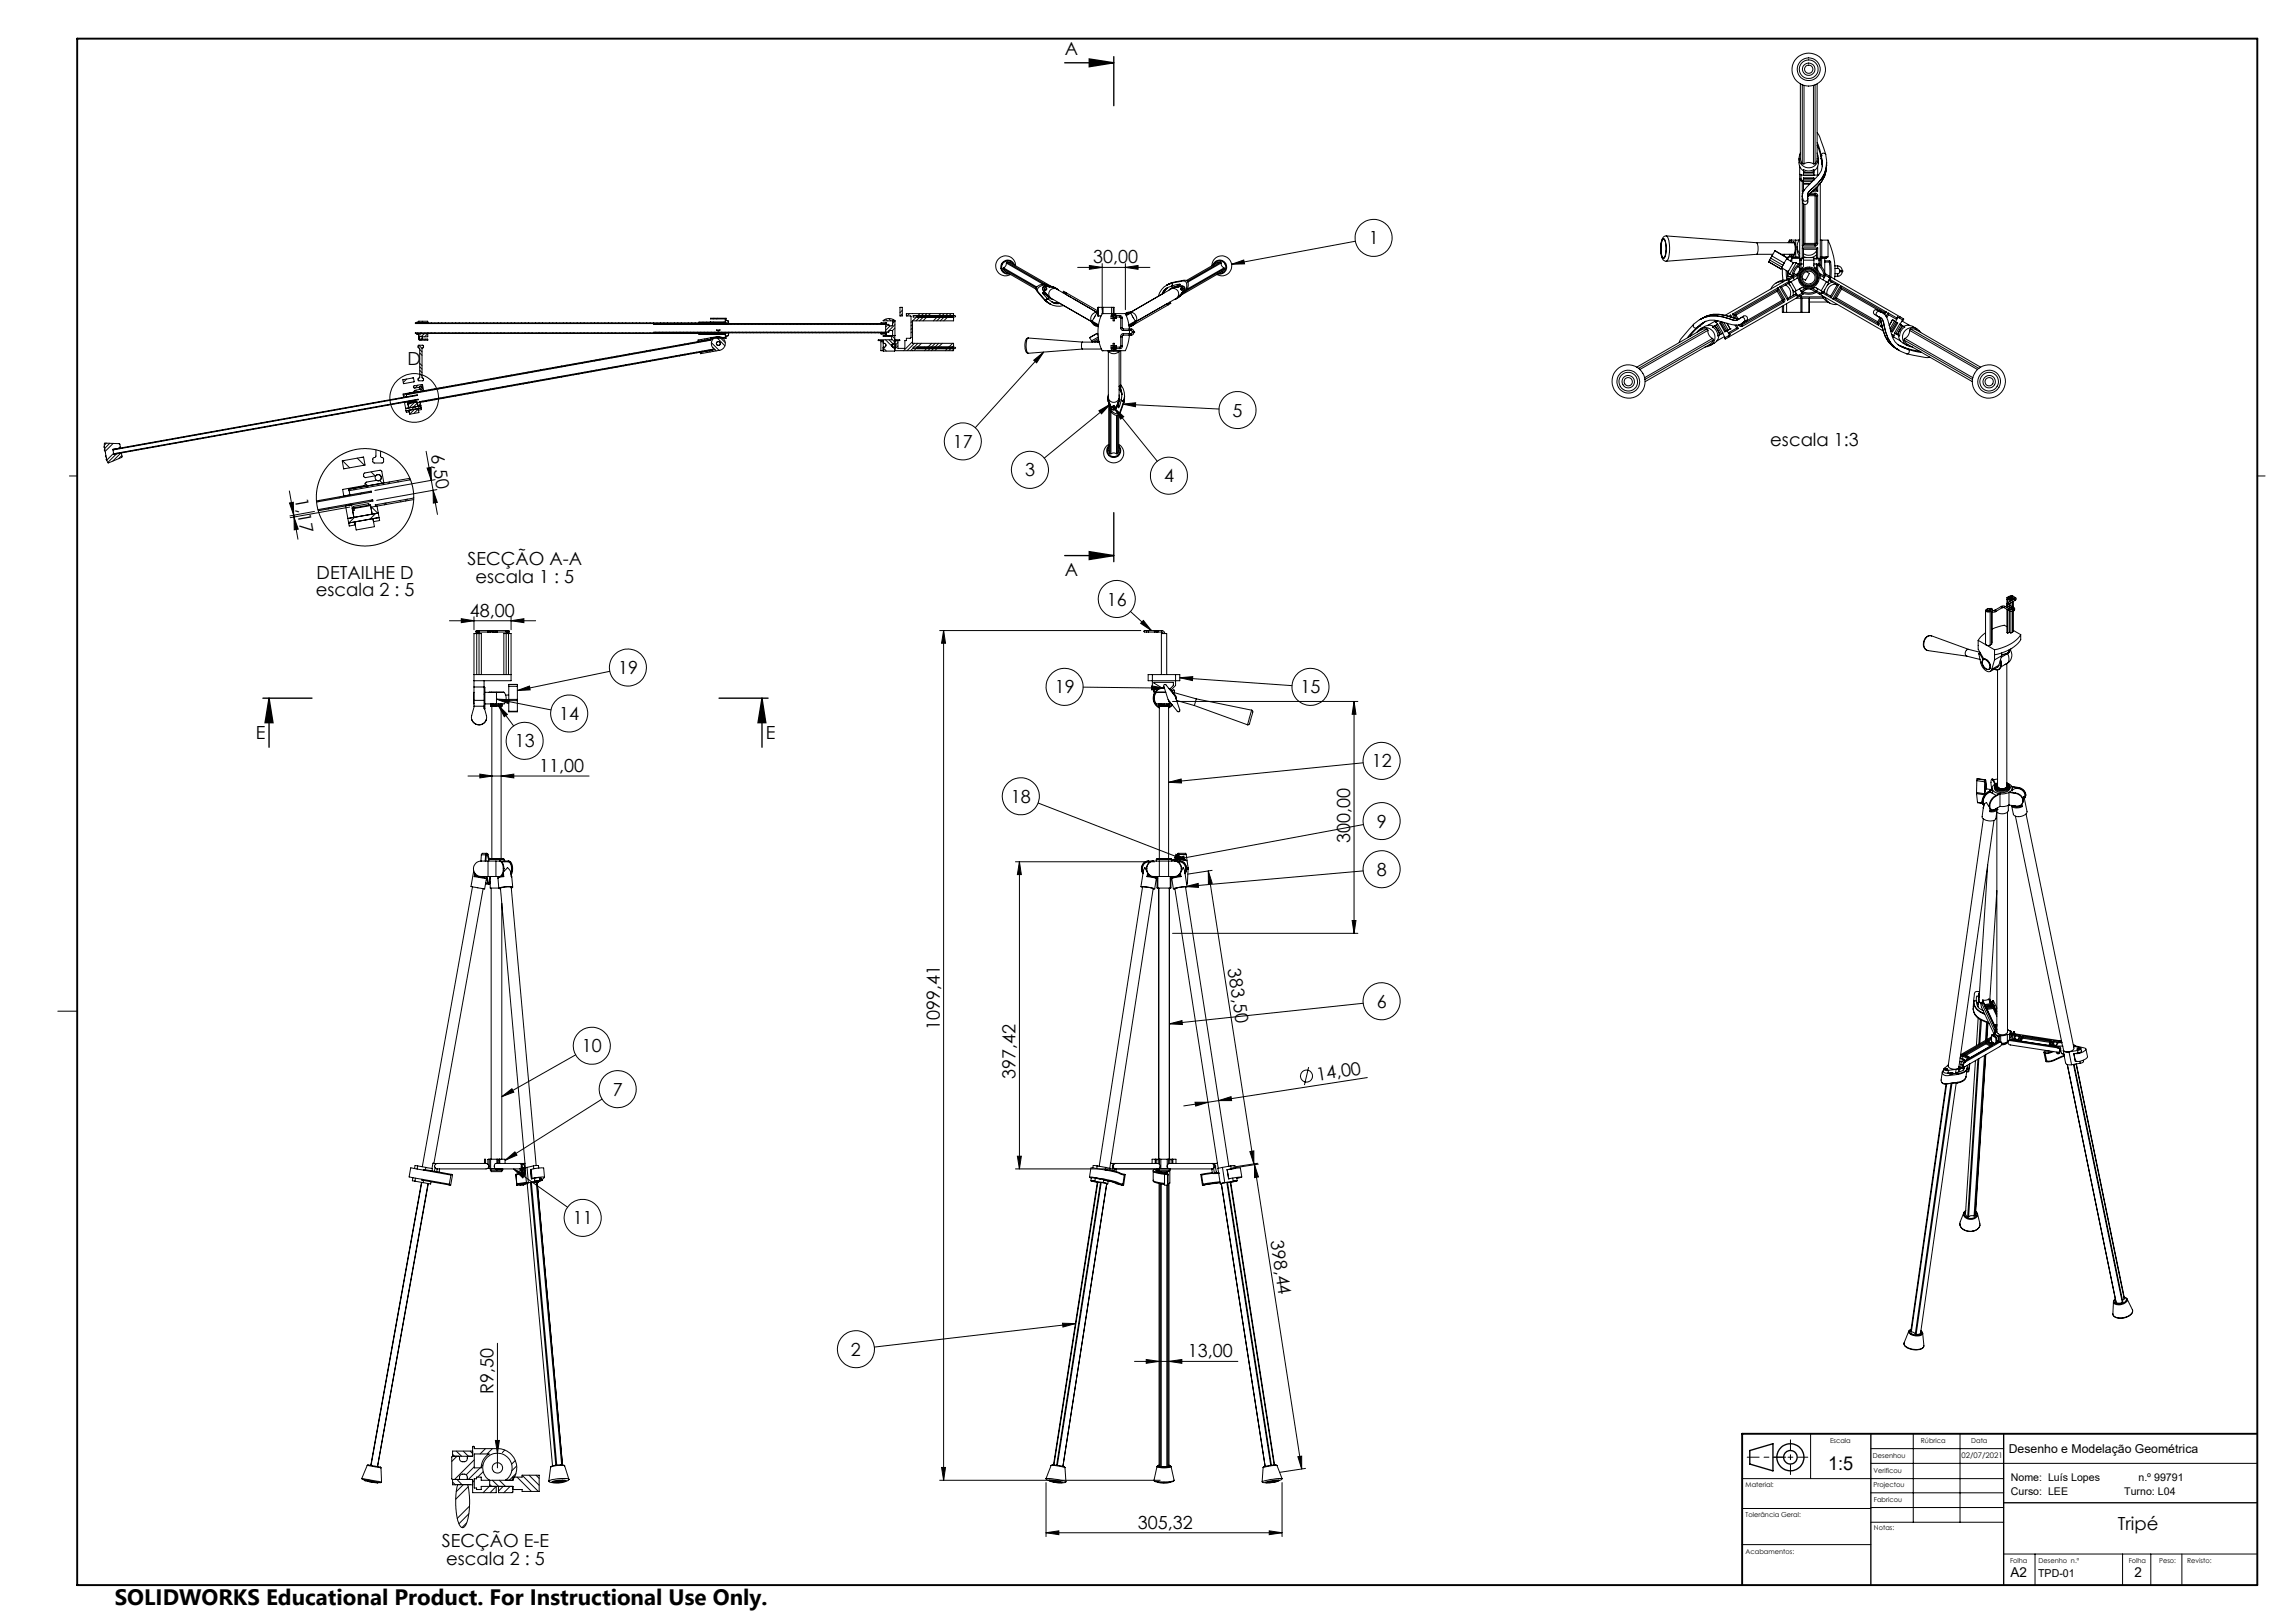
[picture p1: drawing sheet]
<svg xmlns="http://www.w3.org/2000/svg" width="594mm" height="420mm" viewBox="0 0 594 420" stroke-linecap="round" stroke-linejoin="round" font-family="sans-serif">
<defs><g id="words">
<text font-size="5.8" x="29.7" y="415.3">SOLIDWORKS Educational Product. For Instructional Use Only.</text>
<text font-size="4.9" x="472.9" y="380.4">1:5</text>
<g font-size="4.7">
<text x="275.5" y="14.2">A</text>
<text x="354.1" y="63.3">1</text>
<text x="282.8" y="68.2">30,00</text>
<text x="105.5" y="94.5">D</text>
<text x="318.9" y="107.8">5</text>
<text x="111.5" y="117.9" transform="rotate(80 111.5 117.9)">6,50</text>
<text x="246.5" y="115.9">17</text>
<text x="458" y="115.4">escala 1:3</text>
<text x="265.2" y="123.3">3</text>
<text x="301.1" y="124.8">4</text>
<text x="76.3" y="129.2" transform="rotate(80 76.3 129.2)">1,17</text>
<text x="81.9" y="149.8">DETAILHE D</text>
<text x="121" y="146.3">SECÇÃO A-A</text>
<text x="275.5" y="149.1">A</text>
<text x="81.7" y="154.3">escala 2 : 5</text>
<text x="123" y="150.8">escala 1 : 5</text>
<text x="121.6" y="159.6">48,00</text>
<text x="286.4" y="156.7">16</text>
<text x="159.9" y="174.4">19</text>
<text x="272.9" y="179.4">19</text>
<text x="336.5" y="179.4">15</text>
<text x="66.2" y="191.3">E</text>
<text x="144.7" y="186.3">14</text>
<text x="198.1" y="191.3">E</text>
<text x="133.2" y="193.4">13</text>
<text x="139.5" y="199.8">11,00</text>
<text x="354.9" y="198.6">12</text>
<text x="261.5" y="207.8">18</text>
<text x="356.2" y="214.2">9</text>
<text x="349.3" y="218.2" transform="rotate(-90 349.3 218.2)">300,00</text>
<text x="356.2" y="226.6">8</text>
<text x="317.6" y="250.9" transform="rotate(81 317.6 250.9)">383,50</text>
<text x="356.2" y="260.8">6</text>
<text x="243.1" y="266.5" transform="rotate(-90 243.1 266.5)">1099,41</text>
<text x="150.5" y="272.3">10</text>
<text x="262.7" y="279.1" transform="rotate(-90 262.7 279.1)">397,42</text>
<text x="340.8" y="279.7" transform="rotate(-9 340.8 279.7)">14,00</text>
<text x="158.5" y="283.5">7</text>
<text x="148.2" y="316.9">11</text>
<text x="328.7" y="321.2" transform="rotate(81 328.7 321.2)">398,44</text>
<text x="220.2" y="350.8">2</text>
<text x="307.3" y="351.3">13,00</text>
<text x="127.7" y="360.8" transform="rotate(-90 127.7 360.8)">R9,50</text>
<text x="294.4" y="395.6">305,32</text>
<text x="547.9" y="395.9">Tripé</text>
<text x="114.3" y="400.4">SECÇÃO E-E</text>
<text x="115.4" y="405">escala 2 : 5</text>
</g>
<g font-size="3.5">
<text x="520.1" y="408.2">A2</text>
<text x="552.2" y="408.2">2</text>
</g>
<text font-size="3.2" x="519.7" y="376">Desenho e Modelação Geométrica</text>
<text font-size="2.8" x="527.3" y="408.2">TPD-01</text>
<g font-size="2.7">
<text x="520.2" y="383.2">Nome: Luís Lopes</text>
<text x="553.2" y="383.2">n.º 99791</text>
<text x="520.2" y="387">Curso: LEE</text>
<text x="549.6" y="387">Turno: L04</text>
</g>
<text font-size="2" x="507.5" y="377.3">02/07/2021</text>
<g font-size="1.8">
<text x="473.4" y="373.5">Escala</text>
<text x="484.5" y="377.3">Desenhou</text>
<text x="497" y="373.4">Rúbrica</text>
<text x="510" y="373.4">Data</text>
<text x="484.7" y="381.1">Verificou</text>
<text x="451.6" y="384.8">Material:</text>
<text x="484.7" y="384.8">Projectou</text>
<text x="484.8" y="388.6">Fabricou</text>
<text x="451.6" y="392.6">Tolerância Geral:</text>
<text x="484.8" y="395.9">Notas:</text>
<text x="451.6" y="402.3">Acabamentos:</text>
<text x="520" y="404.4">Folha</text>
<text x="527.4" y="404.4">Desenho n.º</text>
<text x="550.7" y="404.4">Folha</text>
<text x="558.6" y="404.4">Peso:</text>
<text x="565.9" y="404.4">Revisto:</text>
</g>
</g></defs>
<g fill="none" stroke="#000" stroke-width=".26">
<path d="M465.8 21.7v19.3l.5 1.4M465.8 39.6a2.53 2.53 0 0 0 2.1 3.8 2.53 2.53 0 0 0 2.2-3.8M466.3 22v20.4M466.7 22.1v20.3M469.2 22.1v20.3M469.6 22v20.4M470.1 37.6l1.1 3.4M470.1 36.9l1.1 3.4M470.1 34.4a3.7 3.7 0 0 1 1.1 2.2l1.1 3.4M470.1 21.7v19.3l-.1 .7-.4 .7M472.3 40a8 8 0 0 1-3.3 8.6 2.67 2.67 0 0 0-1.4 3.1 .66 .66 0 0 1-.7 .4 .66 .66 0 0 1-.5-.6M472.3 40a.61 .61 0 0 0-.6-.4 .61 .61 0 0 0-.5 .6"/>
<path d="M465.4 41l.2 2 .4 .7 .6 .5M465.6 45.1h.3v1.2M465.6 45.1v1.2M465.6 43v2.1M465.6 46.3v21M465.6 46.3h.3M465.9 46.3v.5h.4M465.9 45.3h.7M466.3 50l.1 .1M466.3 46.8l.3 .3M466.3 42.4h.4M466.3 46.8v2.7"/>
<path d="M466.3 50v1.6M466.3 51.8v11.9M466.3 51.5l.1 .8M466.3 50h.1M466.3 49.5h.3M466.3 50.8l.1 .7M466.4 51.5v.8M466.6 49.2l-.3 .3M466.6 44.3v-.4a2.51 2.51 0 0 0 2.7 0v.4M466.6 46.3v.7M466.6 44.3a2.99 2.99 0 0 0 2.7 0M466.6 46.3v-.3h2.7v.3"/>
<path d="M466.6 44.6v.4M466.6 47.6h1.6M466.6 44.3v.3M466.6 45v.4h2.7v-.4M466.6 47v2.2M466.6 52.8v10.5M466.6 49.2h.2M466.6 46.3h2.7M466.6 45h2.7M466.6 44.6h2.7M466.6 47h2.2M466.7 42.4a2.28 2.28 0 0 1 2.5 0"/>
<path d="M466.9 52.9v10.1M467.6 51l.7-1a9 9 0 0 0 4.2-7.2 9.1 9.1 0 0 1-4.2 7.2l-.7 1.1M467.7 51.5v.8a.67 .67 0 0 1-.6 .6 .67 .67 0 0 1-.7-.6M467.8 50.6h1.8M468.1 50.3h1.5M468.4 50h1.2M468.9 49.5h1.4M469.3 44.6v.4M469.3 45.3h1.2M469.3 46.3v.3l-3.4 .1M469.3 44.3v.3M469.3 49.2h.6"/>
<path d="M469.6 50a.61 .61 0 0 1 .7 .6M469.6 50.3l.3 .3M469.6 50v.3M469.6 50.6h.3M469.6 50.3v.3M469.6 42.4h-.4M469.6 50.6v12.4M469.9 50.6h.4M469.9 49.2l.4 .3M469.9 48.6v.6M469.9 50.6v12.4M470.3 43v2.3"/>
<path d="M470.3 48.2v1.3M470.3 50.6v12.4M470.4 41l-.1 2-.4 .7-.6 .5M470.9 47.4v19.9M471.2 40.2a5.3 5.3 0 0 1-1.4 5.9 13.7 13.7 0 0 0-3.4 3.8v1.6M471.2 40.3h.1M471.2 40.3l.3 2.3-.3-1.6M471.2 41l.3 2.1M471.2 40.2v.1M472.5 42.1a8.9 8.9 0 0 1-4.2 7.2l-.5 .6-.2 .7M472.6 42v.9M232.8 79.5h.6v2.3h-.6z"/>
<path d="M259.5 69.6l.6 .7 7.9 4.5M259.5 69.6l8.6 4.9M259.6 69.3l-.1 .3M259.6 69.3l8.6 5M260.3 68.1a1.39 1.39 0 0 1-.7 1.2M260.3 68.1l9.5 5.4M260.5 67.9h.7l10.8 6.2M260.5 67.9l-.2 .2M260.5 67.9l9.9 5.7M262.2 68.5a1.61 1.61 0 0 0-2-.9 1.61 1.61 0 0 0-1 1.9 1.61 1.61 0 0 0 1.7 1.2M262.5 68.6a1.81 1.81 0 0 0-2.3-1.2 1.81 1.81 0 0 0-1.2 2.2 1.81 1.81 0 0 0 2.2 1.3M262.7 68.8a2.57 2.57 0 0 0-3-2.5 2.57 2.57 0 0 0-1.9 3.4 2.57 2.57 0 0 0 3.6 1.3"/>
<path d="M269.7 75.8l1 .6M270 75.3l.2 .1M270 75.3l.9 1-.4-.2M270.2 75.4l1.4 1.6M270.2 75.7l.8 1M270.2 75.8l.3 .3M270.3 77.7l1 .7M270.3 77.7h.1M270.5 75.9l-.8-.2a3.3 3.3 0 0 0 1.4 1.7M270.5 76v.1M270.5 76l.2 .1M270.6 75.9v.1"/>
<path d="M270.6 76h-.1M270.6 76h.1M270.7 77.9l1 .8M270.7 77.9h.1M270.7 77.9a4.5 4.5 0 0 0 4.5 1.2M270.7 74.1l.8 .1a1.95 1.95 0 0 0-3.1 .9l2.3 2.8M270.7 74.1a.71 .71 0 0 0-.9 .2 .71 .71 0 0 0 .2 1M270.7 74.1h.2M270.9 74.1a.71 .71 0 0 0-1 .3 .71 .71 0 0 0 .3 1M270.9 74.1l2.1 .5M271 76.7l1 .6M271 76.7l.6 .3"/>
<path d="M271.1 77.4a.37 .37 0 0 0-.4 .1 .37 .37 0 0 0 0 .4M271.1 77.4h.1M271.2 77.4a.38 .38 0 0 0-.5 .1 .38 .38 0 0 0 0 .4M271.2 77.4a3.2 3.2 0 0 0 3 1.1M271.2 73.9a2.2 2.2 0 0 0-3.2 .8 1.67 1.67 0 0 0 .9 1.3l1.4 1.7M271.3 78.4l.3 .3M271.3 74l1.1 .2M271.5 74.2h.1M271.6 77l.9 .5M271.6 78.7h.1M272.3 78.2a2.38 2.38 0 0 0 1.9 .3M272.4 74.2l1.1 .5"/>
<path d="M272.4 74.2l.6 .4M273 74.6l.9 .5M273.8 78.3h-1l-.6-.1 1.6 .1M274.2 78.5l8.1 4.7M275.2 75.6l-.1 .2M275.7 75.9l.2 .1-.1 .2 1.4 .8M275.8 75.7l-.6-.3-.1 .1 .6 .4M275.8 75.7l-.1 .2M275.8 75.7l8.3 4.8M275.9 76l-.1 .2M277.5 77.2l6.2 3.6M278.8 69.2h18.7"/>
<path d="M281.8 68.7l3.4 .5-3.4 .5zM284.1 79.5h1.3M284.1 79.5h.1M284.1 79.5v2.3M285.2 68.2v13M285.4 79.5h2.2M285.4 79.5v1.7M287.6 79.5h.4M287.6 79.5v1.7M288 79.5h.2v1.7M288 79.5v1.7M291.1 69.2l3.3-.5v1z"/>
<path d="M291.1 68.2v11.9M300.7 76.1l-8.1 4.7M301.8 78.7l.1 .1 .3-.1M301.9 74.6a2.21 2.21 0 0 0-1.2 1.5M301.9 78.6l.1 .2M302 74.5l-.4 .4-.5 1M302 74.5l-.4 .4-.5 .9M302.2 78.7l.6-.4 .1 .2-.6 .4M302.2 78.7l.1 .2M302.3 78.9l-10.1 5.8M302.6 78.2l.1 .2M302.9 73.3l2.2-.4a1.42 1.42 0 0 1 1.9 .3 2.11 2.11 0 0 1-1.4 2.8"/>
<path d="M302.9 73.3a.37 .37 0 0 1 .5 .3 .37 .37 0 0 1-.3 .4M302.9 73.4a.36 .36 0 0 1 .4 .2 .36 .36 0 0 1-.2 .4M302.9 73.4a4.4 4.4 0 0 0-3.2 3.2M302.9 73.3l-1.1 .5 .4-.2M302.9 73.3v.1M303.1 74a3.1 3.1 0 0 0-2.4 2.1M303.2 74l2.1-.4v.2l-.5 .4M303.2 74.6l-.8 .5M303.3 73.1l2.2-.4a1.42 1.42 0 0 1 1.8 .3l.1 .4a2.17 2.17 0 0 1-.9 2.1M303.3 73.1l-1.1 .5M303.3 73.1h.1M303.4 73.1l-1.2 .5"/>
<path d="M303.9 74.2l-1.1 .5M303.9 74.2l-.7 .4M304.6 74.1l.1 .1M304.7 77l-.9 .5M304.7 74.2h.1M304.7 74.2l-.1 .1M304.7 74.2l-.2 .1M305 74.1l-.2 .1M305 74l-.4 .1M305.1 74l-1.2 .2M305.3 73.5l-1.1 .6M305.3 76.7l-1 .6"/>
<path d="M305.3 76.7l-.6 .3M305.4 74.1a.7 .7 0 0 1 1 .3 .7 .7 0 0 1-.3 1M305.4 74.1l-2.2 .5M305.5 74.1a.71 .71 0 0 1 1 .2 .71 .71 0 0 1-.3 1M305.5 74.1h-.1M305.5 74.1l-1.3 .2 .4-.2M306 75.8l-.7 .9M306.1 75.4l-1.4 1.6M306.2 75.3l-.1 .1M306.2 75.3l-.5 .6M306.5 75.6l-.4 .2M313.5 68.8a2.57 2.57 0 0 1 3-2.5 2.57 2.57 0 0 1 2 3.4 2.57 2.57 0 0 1-3.7 1.3"/>
<path d="M313.8 68.6a1.81 1.81 0 0 1 2.2-1.2 1.81 1.81 0 0 1 1.3 2.2 1.81 1.81 0 0 1-2.2 1.3M314 68.5a1.61 1.61 0 0 1 2-.9 1.61 1.61 0 0 1 1.1 1.9 1.61 1.61 0 0 1-1.8 1.2M315.7 67.9l.2 .2M315.7 67.9h-.6l-8.1 4.7M315.7 67.9l-8.5 4.9M315.9 68.1a1.33 1.33 0 0 0 .8 1.2M315.9 68.1l-8.6 4.9M316.7 69.3v.3M316.7 69.3l-9.5 5.5M316.7 69.6l-.5 .7-10.7 6.1M316.7 69.6l-9.9 5.7M318.6 68.4l3.2-1.1 .2 1z"/>
<path d="M350.7 62.4l-32.1 6M430.1 62.1l.3-.2a5 5 0 0 1 .1 4.8h-.2a5.1 5.1 0 0 1-.3-4.3zM430.1 61.8l.4-.1a6 6 0 0 1 0 5.2h-.1a5.3 5.3 0 0 1-.5-4.5zM431.1 61l23.3 1.8M431.1 61a1.92 1.92 0 0 0-1.4 2.3 5.7 5.7 0 0 0 .8 4.1l.6 .2M431.1 61a4.9 4.9 0 0 1 .8 4.2l-.2 1.6-.6 .8M454.4 62.8a3.1 3.1 0 0 1 0 3M454.4 62.8h9.6a2.87 2.87 0 0 1 0 3h-3.1M454.4 65.8l-23.3 1.8M454.4 65.8h4.2M457.6 67.8h.1M457.6 67.8l3.1 1.8"/>
<path d="M457.8 67.3l3.2 1.8M457.8 67.3l-.2 .5M458.1 66.8l-.3 .5M458.1 66.8l3.2 1.8M458.4 66.2l-.3 .6M458.4 66.2l3.2 1.9M459.2 64.9l3.2 1.9M459.2 64.9l-.8 1.3M459.8 75.4l-10.7 6.1M459.8 75.4l1.3 2.3M459.9 74.9l-.1 .5M459.9 74.9l-11.2 6.5"/>
<path d="M459.9 74.9l1.5 2.6M460 74.5l-.1 .4M460 74.5l1.7 2.8M460 74.5l-11.8 6.8M460.4 74.2l.5 .1M460.4 74.2l2.1 3.5M460.7 69.6h.1M460.9 74.3l1.7 2.9M461 69.1l-.3 .5M461.1 79.2v1.6h.3M461.1 69.4l.2 3.1M461.1 77.7l.2 .3"/>
<path d="M461.1 77.7l-9.7 5.6M461.3 68.6l-.3 .5M461.3 78l.1 .3M461.3 78l-10.7 6.1M461.4 77.5l-.1 .5M461.4 77.5l-.3 .2M461.4 72.9a2.91 2.91 0 0 0-3.2 1.9M461.4 78.3l-10.6 6.1M461.4 79v1.8M461.6 68.1l-.3 .5M461.6 65.8l-.1 .4M461.7 77.3a.67 .67 0 0 1-.3 1"/>
<path d="M461.7 77.3l-.3 .2M461.9 73.7a2.37 2.37 0 0 1 1.1 3.3M462.1 70l.1 2.4M462.1 72.5h-1.1l-1.5 .8M462.2 67l1.8 1-1.4 2.3-1.7-1M462.2 78.6v2.2M462.4 66.8l-.8 1.3M462.5 70.2l.1 2M462.6 70.3v1.3h1M462.6 77.2l-.1 .5M462.6 73.4l.5 .5M462.7 72.5l.4 .6"/>
<path d="M462.8 70l-.1 .4 .3 .5M462.8 72.9l-.1 .4-1.8 1M462.8 72.9l-2.4 1.3M462.8 72.6l-.2 .1M462.8 72.1l-.2 .1M462.9 72.1l-16.6 9.5M462.9 72.1l.1 .2M463 62.1h1.6M463 62.1v.7M463 65.8v.7M463 62.1l-.4 .7M463 70.9l.6 .4"/>
<path d="M463 72.3l-.4 .3 .2 .3M463.4 72.9l-.6 .4 1.3 2.2 .6-.3M463.4 62.1v.7M463.4 65.8v.7M463.4 72.9l1.3 2.3M463.6 66.8h2M463.6 66.7v.6h-.3v.3M463.6 66.7h2M463.8 74.9l.1 1.6M463.8 66.5l-.2 .2M463.8 66.5h1.8M463.8 66.5h-1.2v.7"/>
<path d="M463.9 71.8l.3 .6M464 62.5l-.3 .3 .3-.3a3.7 3.7 0 0 1 0 3.7l-.3-.4 .3 .4M464 71.8l-1 .5M464 71.8l-.1-.3-1 .6M464.1 70.7l.5 .4M464.4 75.4l.7 1.1M464.6 62.1v4.4M464.7 77.2h1.5M464.7 76l-.2 .1M464.7 75.9l-.2 .3M464.7 68a.65 .65 0 0 0-.9 .3M464.7 75.2l1.5-.8a4.2 4.2 0 0 0 3.5 0l1.5 .8"/>
<path d="M464.7 68l-1.7 2.9M464.7 68l.6 .4M464.8 76.4l-.4-.2-1.8 1M464.8 76.4l-2.3 1.3M464.8 76.4l.1 .2 .5-.2M464.9 63.8l.2 1.6 .5 1M464.9 71.2l.1 .1M464.9 76.3l-.1 .1M465 71.2l-1 .6M465.1 69l.5 .3M465.2 68.3h.2M465.4 76.4l1-.6 .1 .3-1 .6"/>
<path d="M465.4 76.4l.1 .3M465.5 62l-.9 .1M465.5 76.7l-18.1 10.5M465.6 74.7l.6 1.2M465.6 67.3v1.2h.3M465.6 69.9v-1.3a4.2 4.2 0 0 0-1.7 2.8l1.2-.7M465.6 68.2a4.3 4.3 0 0 0-2 3.4M465.6 61.9a2.96 2.96 0 0 0 0 3.7M465.6 67.3h.3M465.9 67.3v1.2M465.9 66.9l.7 .1M465.9 68.5v1.1"/>
<path d="M465.9 76.4v4.4M465.9 69.5l.1 .1M465.9 68.3h.7M465.9 76.8h5.7M466 68.3l-.1 .1M466 66.8l.1 .2M466.2 77.2h5.6M466.2 77.2v3.6M466.2 75.8h.1M466.3 64.2l.3 .3M466.3 66.8h.3M466.3 66.8h-.4v.5"/>
<path d="M466.3 64.2v2.6M466.3 63.7h3.3M466.3 64.2h4M466.6 63.3l-.3 .4M466.6 66.4l.7 .3M466.6 67.3v1.6l-.2 .3a3.3 3.3 0 0 0-1.5 2.8l-1.5 .9M466.6 66.7h2.7v.6M466.6 66.8v.5M466.6 67.3h2.7M466.6 64.5v2.3M466.6 63.3h3M466.6 64.5h3.3"/>
<path d="M466.9 63l-.3 .3M466.9 63h2.7M467 74.7l-1.1 .6M467.3 70.3l.8 .5-1 1.7-.8-.5M467.5 74.8l-1.2 .7a4 4 0 0 0 3.3 0l-1.2-.7M468 77.2v3.6M468.1 77.2l-.1 3.6M468.1 78.2h4.8M468.9 74.7l.9 .5M469.3 67.3v1.5l.1 .4a3.1 3.1 0 0 1 1.5 2.8l1.6 .9M469.3 67h1.3M469.3 68.3h1.3"/>
<path d="M469.6 63.3v.4M469.6 63h.3M469.6 63v.3M469.8 75.2l1 .6M469.8 75.2l-.1 .3 1 .6M469.9 68.3v1.3M469.9 63l-.3 .3M469.9 63h.4M469.9 66.8h.7v.5M469.9 75.7l-1.4 .4-2.1-.2M469.9 65a2.37 2.37 0 0 1-3.3 .7M469.9 66l-1.3 .7"/>
<path d="M469.9 64.5v2.5M469.9 66.8l-.1 .2M469.9 66.9v.1M470.3 63a.66 .66 0 0 1-.7 .7M470.3 64.2l-.4 .3M470.3 69.9v-1.3a4.2 4.2 0 0 1 1.6 2.8l-1.2-.7M470.3 64.2v2.8M470.3 74.7l-.3 .6M470.5 68.3l.1 .1M470.6 67.3v1.2h.3M470.6 67.3h.3M470.7 76.1l16.5 9.5"/>
<path d="M470.7 68.5l1 1.2 .5 1.4M470.8 75.8l-.1 .3M470.9 71.2l1 .7M470.9 62.1h.4M470.9 66.5h1.5M470.9 67.3v1.2M470.9 66.7h1.7M470.9 68.5v.2M471.2 75.9l.1 .1M471.3 66.8v2.3M471.3 62.1v4.4M471.3 62.1h1.6"/>
<path d="M471.4 75.8l.4-.2 1.8 1M471.4 75.8l2.3 1.3M471.4 75.8l-.1 .2-.5-.2M471.5 76.5l.5 1 1.4 .9M471.5 75.4l-.3 .6M472.1 74.9l-.2 .8M472.1 66.8v3.8M472.1 67.5h1.2M472.1 67.8h1.2M472.1 76.9a2.85 2.85 0 0 0 3.2 1.9M472.2 71.2v.1M472.3 71.3l-.7 1.1"/>
<path d="M472.4 66.5l.2 .2M472.5 72.9l.6 .4-1.4 2.2-.5-.3M472.5 72.9l-1.3 2.3M472.6 66.7l-.1 .1h-1.6M472.9 62.1a18.2 18.2 0 0 1 1.7 10.1M472.9 62.1v4.4h-.5M473.2 72.5l.1 .1M473.2 71.8l.4 .2-.2 .3M473.3 67.5l.3 .3M473.3 67.5v.3M473.3 67.8l.1 3.7M473.3 72.2l.1 .1"/>
<path d="M473.3 71.5l-1-.6-.1 .3 1 .6M473.3 71.5l-.1 .3M473.3 71.5l18.2 10.5M473.4 72.6h-.4M473.4 72.3l.1 .4 1.8 1M473.4 72.3l2.4 1.3M473.5 71.9l-.7 1.2M473.6 67.8l.1 3.9M473.6 67.8h-.3M473.6 76.6l.1 .5M474 73l-1.3 .9M474.2 77.3l11.8 6.9"/>
<path d="M474.6 77.2l-.4 .1M474.6 77.2l11.3 6.5M474.7 68.8h.7M474.7 71.5h.7M474.7 69.5h.7M474.7 70.8h.7M474.9 73.5a2.31 2.31 0 0 0-2.3 2.6M475.1 77.1l-.5 .1M475.1 77.1l10.7 6.2M475.3 73.7l-1.7 2.9M475.4 69.5l.4 .1 .1 .4M475.4 68.8a1.21 1.21 0 0 1 1.2 1.2"/>
<path d="M475.4 68.8v.7M475.4 70.8v.7M475.8 73.6l-.5 .1M475.8 73.6l-2.1 3.5M475.9 70.1h.1M475.9 70.3l-.2 .4-.3 .1M475.9 70.1h.7M475.9 70.2h.7M475.9 70h.7M475.9 70.3h.7M475.9 70v.3M476.2 73.9l.1 .4"/>
<path d="M476.2 73.9l-2 3.4M476.2 73.9l11.8 6.8M476.3 74.3l.1 .5M476.3 74.3l11.2 6.5M476.3 74.3l-1.7 2.9M476.4 74.8l9.8 5.6M476.4 74.8l-1.3 2.3M476.6 70.1h.1M476.6 70.3a1.21 1.21 0 0 1-1.2 1.2M476.6 70v.3M104.2 98.3l2.8-.5 .2 1-2.8 .5zM105.2 98.1l-.8 .8"/>
<path d="M107.8 83.4l.4 .3M107.9 86.1l.3 .3M108.1 99.7l-.7 .7M108.2 83.4l-.3 .3M108.2 86.1l-.4 .4M108.2 89.4h1.4v.5l-.4 .3v7.5l.4 .2v.5l-.2 .1h-1.1l-.1-.1v-.5l.4-.2v-7.5l-.4-.3zM108.3 86.3h2.4l-.1 .9h-1.5a.4 .4 0 0 0-.5 0 .4 .4 0 0 0 0 .5 .4 .4 0 0 0 .5 .1h1.5l.1 .2-2.3-.1zM108.3 83.6v-.5h2.4v.5M108.4 89.3l.8 .9M108.5 83.1l-.2 .2M108.5 87.6l-.2 .2M108.6 95.8l.6 .6"/>
<path d="M108.6 94l.6 .6M108.6 91.4l.6 .6M108.6 90.4l.6 .6M108.6 96.7l.6 .6M108.6 94.9l.6 .6M108.8 86.1l.1 .2M108.9 83.6l-.1 .1M109.1 86.1l-.8 .8M109.2 99.5l-.7 .7M109.3 87.8l-.3 .2M109.3 89.3l.3 .3M109.4 83.1l-.4 .5"/>
<path d="M109.7 86.3l-.7 .8M109.8 83.6l-.1 .1M110 86.1l-.2 .2M110.2 87.8l-.3 .2M110.6 86.1l.1 .2 .1-.2M110.6 83.7l.1-.1 .1 .1M110.7 86.3l-.8 .9M111.5 86.1l.1 .2M111.6 83.6l.2 .1M111.6 83.6l-.1 .1M111.8 86.1l-.2 .2M112.4 86.1l.1 .2"/>
<path d="M112.5 83.6l-.1 .1M112.6 86.1l-.1 .2M113.4 83.6l-.2 .1M113.6 86.1l-.2 .2M114.2 86.1l.1 .2 .1-.2M114.3 83.6l.1 .1M114.3 83.6l-.1 .1M115 86.1l.2 .2 .2-.2M115 83.7l.2-.1 .2 .1M115.9 100l-.3 .2M116 86.1l.1 .2M116.1 83.6l-.1 .1"/>
<path d="M116.2 86.1l-.1 .2M116.3 99.9l.2 .2M116.9 99.8l-.1 .2M117 83.6h.1M117 99.8l.2 .2M117 83.6l-.2 .1M117.2 86.1l-.2 .2M117.8 86.1l.1 .2M117.8 99.6l.2 .2M117.9 83.6l.1 .1M117.9 83.6l-.1 .1M118 86.1l-.1 .2"/>
<path d="M118.6 99.5l.1 .2M118.6 86.1l.2 .2M118.8 83.6l.1 .1M118.8 83.6l-.2 .1M119 86.1l-.2 .2M119.3 99.4l.2 .2M119.6 86.1l.1 .2M119.7 83.6l-.1 .1M119.8 86.1l-.1 .2M120.1 99.3l.2 .1M120.2 99.3l-.2 .2M120.6 83.6h.1"/>
<path d="M120.6 83.6l-.2 .1M120.7 86.1l-.1 .2M120.8 99.1l.2 .2M121.3 99l-.2 .3M121.4 86.1l.1 .2 .1-.2M121.4 83.7l.1-.1 .1 .1M121.6 99l.2 .1M122.2 86.1l.2 .2M122.3 98.8l.2 .2M122.3 83.6l.2 .1M122.4 98.8l-.2 .3M122.4 83.6l-.2 .1"/>
<path d="M122.5 86.1l-.1 .2M123.1 86.1l.2 .2 .1-.2M123.3 83.6l-.2 .1M123.5 98.6l-.2 .3-.2-.2M123.9 98.5l.2 .2M124.1 83.6l-.1 .1M124.3 86.1l-.2 .2M124.6 98.4l-.2 .2M124.6 98.4l.2 .2M124.9 86.1l.2 .2 .1-.2M124.9 83.7l.2-.1 .1 .1M125.4 98.3l.2 .2"/>
<path d="M125.8 86.1l.2 .2M125.9 83.6l.2 .1M126 83.6l-.2 .1M126.1 86.1l-.2 .2M126.2 98.2l.1 .1M126.7 86.1l.2 .2M126.9 83.6l-.2 .1M126.9 98l.2 .2M127 86.1l-.1 .2M127.7 97.9l.2 .2M127.7 83.6l-.1 .1M127.8 97.9l-.2 .2"/>
<path d="M127.9 86.1l-.2 .2M128.4 97.7l.2 .2M128.5 86.1l.2 .2 .1-.2M128.7 83.6l.1 .1M128.7 83.6l-.2 .1M129 97.7l-.3 .2M129.2 97.6l.2 .2M129.4 86.1l.1 .2 .2-.2M129.5 83.6l.2 .1M129.6 83.6l-.2 .1M130 97.5l.1 .1M130.1 97.5l-.3 .2"/>
<path d="M130.3 86.1l.2 .2M130.5 83.6l-.2 .1M130.6 86.1l-.1 .2M130.7 100l.2 .2M130.7 97.3l.2 .2M131.2 97.2l-.3 .3M131.2 99.9l-.1 .1M131.3 83.6h.1M131.4 83.6l-.2 .1M131.4 99.9l.2 .1M131.5 86.1l-.2 .2M131.5 97.2l.2 .2"/>
<path d="M132.1 86.1l.2 .2 .1-.2M132.2 99.7l.2 .2M132.2 83.6l.2 .1M132.3 83.6l-.2 .1M132.4 97.2l-.1-.1-.3 .2M133 99.6l.1 .1M133 86.1l.2 .2M133 96.9l.2 .2M133.1 83.6l.2 .1M133.2 83.6l-.2 .1M133.3 86.1l-.2 .2M133.7 99.4l.2 .2"/>
<path d="M133.8 96.8l.1 .2M133.9 86.1l.2 .2M134.1 83.6l-.2 .1M134.2 86.1l-.2 .2M134.5 99.3l.2 .2M134.5 99.3l-.2 .2M134.5 96.6l.2 .2M134.9 83.6l-.1 .1M135.1 86.1l-.2 .2M135.3 99.2l.1 .1M135.3 96.5l.2 .2M135.4 96.6l-.1 .1"/>
<path d="M135.6 99.1l-.2 .3M135.7 86.1l.1 .2 .2-.2M135.8 83.6l.2 .1M135.9 83.6l-.2 .1M136 99l.2 .2M136.1 96.4l.1 .1M136.6 86.1l.2 .2M136.6 96.3l-.2 .2M136.7 98.9l-.2 .2M136.7 83.6l.2 .1M136.8 98.9l.1 .2M136.8 83.6l-.2 .1"/>
<path d="M136.8 96.3l.2 .1M136.9 86.1l-.2 .2M137.5 86.1l.2 .2M137.5 98.8l.2 .1M137.6 96.1l.2 .2M137.7 83.6l-.2 .1M137.7 96.1l-.2 .2M137.8 98.7l-.3 .3M137.8 86.1l-.2 .2M138.3 98.6l.2 .2M138.5 83.6h.1M138.6 83.6l-.2 .1"/>
<path d="M138.7 86.1l-.2 .2M138.8 95.9l-.3 .2-.1-.1M138.9 98.5l-.1 .1M139.1 98.5l.1 .2M139.1 95.8l.2 .2M139.3 86.1l.1 .2 .2-.2M139.4 83.6l.2 .1M139.5 83.6l-.2 .1M139.8 98.3l.2 .2M140.1 95.9l-.2-.2-.2 .2M140.2 83.7l.2-.1 .1 .1M140.2 86.1l.1 .2 .2-.2"/>
<path d="M140.6 98.2l.2 .2M140.7 95.5l.1 .2M141.1 86.1l.2 .2M141.3 83.6l-.2 .1M141.4 98.1l.1 .2M141.4 86.1l-.2 .2M141.4 95.4l.2 .2M142.1 83.6l-.1 .1M142.2 95.3l.1 .2M142.3 98.1l-.2-.2-.2 .3M142.3 86.1l-.2 .2M142.9 97.8l.2 .2"/>
<path d="M142.9 86.1l.2 .2M142.9 95.2l.2 .1M143 83.6l.2 .1M143.1 95.3h-.2M143.1 83.6l-.2 .1M143.2 86.1l-.2 .2M143.3 97.7l-.3 .3M143.7 97.7l.1 .1M143.7 95l.2 .2M143.8 86.1l.2 .2M143.9 83.6l.2 .1M144 83.6l-.2 .1"/>
<path d="M144.1 86.1l-.2 .2M144.3 94.9l-.3 .3M144.5 94.9l.1 .2M144.6 97.7l-.2-.2-.3 .3M144.7 86.1l.2 .2M144.9 83.6l-.2 .1M145 86.1l-.2 .2M145.2 97.4l.1 .2M145.2 94.7l.2 .2M145.4 94.7l-.3 .3M145.5 97.3l-.3 .3M145.7 83.6h.1"/>
<path d="M145.8 83.6l-.2 .1M145.9 86.1l-.2 .2M145.9 97.2l.2 .2M146 94.6l.2 .2M146.5 86.1l.1 .2 .2-.2M146.5 94.5l-.3 .3M146.5 83.7l.1-.1 .2 .1M146.5 97.1l-.1 .2M146.7 97.1l.2 .2M146.7 94.5l.2 .1M147.4 86.1l.2 .2M147.5 97l.1 .2"/>
<path d="M147.5 94.4l.2 .1M147.5 83.6l.2 .1M147.6 94.3l-.3 .3M147.6 83.6l-.2 .1M147.7 86.1l-.2 .2M148.2 96.9l.2 .1M148.3 86.1l.1 .2 .2-.2M148.3 94.2l.1 .2M148.4 83.6l-.1 .1M148.7 94.1h.1M149 96.7l.2 .2M149 94.1l.2 .1"/>
<path d="M149.3 83.6l-.1 .1M149.5 86.1l-.2 .2M149.7 96.6l.2 .1M149.8 93.9l.2 .2M149.8 96.6l-.2 .2M150.1 86.1l.1 .2 .2-.2M150.2 83.6l.2 .1M150.2 83.6l-.1 .1M150.5 93.8l.2 .2M150.7 93.9l-.1 .1M150.9 96.4l-.2 .2-.2-.2M151 86.1l.1 .2"/>
<path d="M151.1 83.6l.2 .1M151.1 83.6l-.1 .1M151.3 96.3l.1 .2M151.3 86.1l-.2 .2M151.3 93.6l.2 .2M151.9 86.1l.1 .2M151.9 93.5l-.2 .3M152 93.5l.2 .2M152 83.6l-.1 .1M152.2 86.1l-.2 .2M152.2 96.3l-.2-.2-.2 .3M152.8 96l.2 .2"/>
<path d="M152.8 93.4l.2 .1M152.9 83.6h.1M152.9 83.6l-.1 .1M153 93.3l-.2 .3M153.1 86.1l-.2 .2M153.1 96l-.2 .2M153.5 95.9l.2 .2M153.6 93.3l.2 .1M153.7 86.1l.1 .2 .2-.2M153.8 83.6l.2 .1M153.8 83.6l-.1 .1M154.1 93.2l-.2 .2"/>
<path d="M154.2 95.8l-.2 .1M154.3 95.8l.2 .1M154.3 93.1l.2 .2M154.6 86.1l.1 .2 .2-.2M154.6 83.7l.1-.1 .2 .1M155.1 95.6l.1 .2M155.1 93l.2 .2M155.2 92.9l-.2 .3M155.5 86.1l.1 .2M155.6 83.6l-.1 .1M155.8 86.1l-.2 .2M155.8 95.5l.2 .2"/>
<path d="M155.9 92.8l.1 .2M156.3 92.8h.1M156.5 83.6h.1M156.5 83.6l-.1 .1M156.6 95.3l.2 .2M156.6 92.7l.2 .2M156.7 86.1l-.2 .2M157.3 86.1l.1 .2M157.3 95.2l.2 .2M157.4 83.6l.2 .1M157.4 95.3l-.2 .1M157.4 92.6l.2 .1"/>
<path d="M157.4 83.6l-.1 .1M157.6 86.1l-.2 .2M158.1 95.1l.2 .1M158.2 92.4l.1 .2M158.2 86.1l.1 .2M158.3 83.6l.2 .1M158.3 92.6h.1M158.3 83.6l-.1 .1M158.5 86.1l-.2 .2M158.6 95l-.3 .2M158.9 95l.1 .1M158.9 92.3l.2 .1"/>
<path d="M159.1 86.1l.1 .2M159.2 83.6l-.1 .1M159.3 86.1l-.1 .2M159.6 92.2l-.3 .2M159.6 94.8l.2 .2M159.7 92.2l.1 .1M159.7 94.8l-.3 .3M160.1 83.6h.1M160.1 83.6l-.2 .1M160.3 86.1l-.2 .2M160.4 94.7l.2 .1M160.4 92l.2 .2"/>
<path d="M160.7 92l-.3 .2M160.8 94.6l-.3 .2M160.9 86.1l.1 .2 .1-.2M160.9 83.7l.1-.1 .1 .1M161.1 94.5l.2 .2M161.2 91.9l.2 .2M161.7 86.1l.2 .2M161.8 91.8l-.3 .2M161.9 94.4l-.2 .2M161.9 83.6l.1 .1M161.9 94.4l.2 .2M161.9 83.6l-.2 .1"/>
<path d="M162 91.7l.1 .2M162 86.1l-.1 .2M162.6 86.1l.2 .2 .1-.2M162.7 94.2l.1 .2M162.7 91.6l.2 .2M162.8 83.6l-.1 .1M162.9 91.6l-.3 .2M163.4 94.1l.2 .2M163.5 91.5l.2 .1M163.7 83.6l-.2 .1M163.8 86.1l-.1 .2M164 91.4l-.1 .1"/>
<path d="M164.2 94l.2 .2M164.3 91.4l.1 .1M164.4 86.1l.2 .2M164.6 83.6l.1 .1M164.6 83.6l-.2 .1M164.7 86.1l-.1 .2M165 93.9l.1 .1M165 91.2l.2 .2M165 93.9l-.1 .2M165.3 86.1l.2 .2M165.5 83.6l.1 .1M165.5 83.6l-.2 .1"/>
<path d="M165.6 86.1l-.1 .2M165.7 93.7l.2 .2M165.8 91.1l.1 .1M166.2 86.1l.2 .2M166.2 93.6l-.2 .3M166.4 83.6l-.2 .1M166.5 93.6l.2 .2M166.5 90.9l.2 .2M166.5 86.1l-.1 .2M167.3 93.4l.1 .2M167.3 83.6h.1M167.3 93.4l-.2 .3"/>
<path d="M167.3 83.6l-.2 .1M167.4 86.1l-.1 .2M167.5 91l-.2-.2-.3 .2M168 86.1l.2 .2 .1-.2M168.1 90.6l.1 .2M168.2 83.6l.1 .1M168.2 83.6l-.2 .1M168.4 90.6l-.3 .3M168.4 93.2l-.2 .3-.2-.2M168.8 93.2l.1 .1M168.8 90.5l.2 .2M168.9 86.1l.2 .2"/>
<path d="M169.1 83.6l.3 .3M169.1 83.6l-.2 .1M169.2 83.7v.2h59.9M169.2 86.1l-.1 .2M169.5 90.4l-.3 .2M169.6 90.4l.2 .1M169.6 86l.4 .3 .1-.2M169.7 93.2l-.2-.2-.2 .3M170 83.6l-.2 .1M170.1 83.7l.2 .2M170.3 92.9l.2 .2M170.4 90.3l.1 .1"/>
<path d="M170.5 86l.2 .1M170.6 90.2l-.3 .3M170.9 83.6h.1M170.9 83.6l-.2 .1M171 83.7l.2 .2M171 86.1l-.1 .2M171.1 92.8l.1 .1M171.1 90.1l.2 .2M171.4 86l.4 .3 .1-.2M171.6 83.7l.2-.1 .3 .3M171.7 90l-.1 .1M171.8 92.6l.2 .2"/>
<path d="M171.9 90l.1 .2M172.3 86l.4 .3M172.6 92.5l.2 .2M172.6 89.8l.2 .2M172.6 83.6l.4 .3M172.7 92.6l-.2 .1M172.7 83.6l-.2 .1M172.8 86.1l-.2 .2M173.2 86l.4 .3M173.4 92.3l.1 .2M173.4 89.7l.2 .2M173.6 83.6l-.2 .1"/>
<path d="M173.7 83.7l.2 .2M173.7 86.1l-.2 .2M173.9 92.2l-.3 .3M174.1 92.2l.2 .2M174.1 86l.2 .1M174.2 89.6l.1 .1M174.4 83.6l-.1 .1M174.6 86.1l-.2 .2M174.6 83.7l.2 .2M174.9 92.1l.1 .1M174.9 89.4l.2 .2M174.9 89.4l-.2 .3"/>
<path d="M175 92.1l-.3 .2M175 86l.4 .3 .1-.2M175.3 83.6l.4 .3M175.4 83.6l-.2 .1M175.7 89.3l.2 .1M175.9 86l.4 .3M176 89.2l-.2 .3M176.1 91.8l-.3 .3-.2-.1M176.2 83.6l.4 .3M176.3 83.6l-.2 .1M176.4 91.8l.2 .2M176.4 89.2l.2 .1"/>
<path d="M176.4 86.1l-.2 .2M176.8 86l.4 .3M177.1 89l-.2 .3M177.2 89l.2 .2M177.2 83.6l-.2 .1M177.3 83.7l.2 .2M177.3 86.1l-.2 .2M177.3 91.8l-.1-.1-.2 .2M177.7 86l.2 .1M177.9 91.5l.2 .2M178 88.9l.1 .2M178 83.6h.1"/>
<path d="M178.1 83.6l-.2 .1M178.2 88.8l-.2 .3M178.2 86.1l-.2 .2M178.2 83.7l.2 .2M178.6 86l.4 .3M178.7 91.4l.2 .2M178.7 88.7l.2 .2M178.9 83.6l.4 .3M179 83.6l-.2 .1M179.1 86.1l-.2 .2M179.3 88.6l-.1 .1M179.4 91.2l.2 .2"/>
<path d="M179.5 86l.4 .3 .1-.2M179.5 88.6l.2 .2M179.7 83.7l.2-.1 .3 .3M180.2 91.1l.2 .2M180.2 88.5l.2 .1M180.3 91.2l-.1 .1M180.4 86l.4 .3M180.6 88l4.9-.9a1.79 1.79 0 0 1 2.1 1.5 1.79 1.79 0 0 1-1.4 2l-5 .9v-.4l3.8-.6a1.82 1.82 0 0 1-.5-2.8l-3.8 .7zM180.7 88l.5 .5M180.8 83.6l-.2 .1M180.9 86.1l-.2 .2M180.9 83.7l.2 .2"/>
<path d="M181 91l.1 .1M181.2 91.2l.3 .3M181.3 86l.2 .1M181.4 87.9l.5 .5M181.5 90.9l-.2 .2M181.6 86.3l-.2 .3M181.6 83.6h.1M181.7 83.6l-.2 .1M181.7 90.9l.2 .1M181.8 86.1l-.2 .2M181.8 83.7l.2 .2M181.9 83.3l-.2 .3"/>
<path d="M182.2 87.7l.5 .5M182.2 86l.4 .3M182.5 90.7l.2 .2M182.5 83.6l.4 .3M182.6 88.1l-.2 .2M182.6 90.7l-.2 .2M182.7 86.1l-.2 .2M182.8 83.3l-.4 .4M183 87.6l.5 .5M183.1 86l.4 .3M183.2 90.6l.6 .5M183.4 83.6l.4 .3"/>
<path d="M183.6 86.1l-.2 .2M183.7 87.9l-.3 .2M183.7 83.3l-.4 .4M183.8 90.5l-.3 .2M184 90.4l.5 .6M184 86l.4 .3M184 88.7l2.1 2M184.2 87.3l-.2 .2M184.3 89.9l.6 .5M184.4 83.6l-.2 .1M184.5 86.1l-.4 .5M184.5 83.7l.2 .2"/>
<path d="M184.6 83.3l-.2 .3M184.7 82.4l-.2 .1M184.9 86l.2 .1M184.9 90.5l.4 .3M185.1 87.3l-.2 .2M185.2 83.6h.1M185.2 87.2l2.3 2.3M185.3 83.6l-.2 .1M185.4 85.4h.9l-.4 .2zM185.4 86.1l-.4 .5M185.4 83.7l.2 .2M185.6 82.4l-.2 .1"/>
<path d="M185.8 86l.4 .3M186 87.3l-.2 .2M186 83.7l.2-.1 .3 .3M186.1 87.1l1.5 1.6M186.2 85.4l-.3 .2M186.3 86.1l-.4 .5M186.7 86l.4 .3M187 86.3l-.2 .3M187 83.6l.4 .3M187.1 83.6l-.2 .1M187.2 86.1l-.2 .2M187.3 83.3l-.2 .3"/>
<path d="M187.6 86l.2 .1M187.6 83.6l.3 .1M187.6 83.6h-79.4l-.3-.3-.1 .3h-.3v.1h121.6v2.5h-1.2v.2h1.4v-.4h.6l.2-.5h.7l.2 1.3M187.6 83.6v.1M187.6 86.1v.2l-79.4 .1M187.9 86.1l-.3 .2h-6.8v.3h6.8v.7h-3.8v.2h4.1v-.6l.5-.1 .1-.7M187.9 82.8l-.3 .2M188.1 83.7l.2 .2M188.5 83.1l-.2-.1h-.4v-.6h-4.1v.1h3.8v.8h-6.8v.3M188.5 83.1v.6M188.5 86.6h.1M188.5 83.2h.1"/>
<path d="M188.5 83.1l-.7 .6M188.5 86l.2 .1M189 83.7l.2 .2M189.4 86l.2 .1M189.9 83.7l.2 .2M190.3 86l.2 .1M190.8 83.7l.2 .2M191.2 86l.2 .1M191.7 83.7l.2 .2M192.1 86l.2 .1M192.6 83.7l.2 .2M193 86l.2 .1"/>
<path d="M193.5 83.7l.2 .2M193.9 86l.2 .1M194.4 83.7l.2 .2M194.8 86l.2 .1M195.3 83.7l.2 .2M195.7 86l.2 .1M196.2 83.7l.2 .2M196.6 86l.2 .1M197.1 83.7l.2 .2M197.5 86l.2 .1M198 83.7l.2 .2M198.4 86l.2 .1"/>
<path d="M198.9 83.7l.2 .2M199.3 86l.2 .1M199.8 83.7l.2 .2M200.2 86l.2 .1M200.7 83.7l.2 .2M201 86l.3 .1M201.5 83.7l.3 .2M202 86l.2 .1M202.5 83.7l.2 .2M202.8 86l.3 .1M203.3 83.7l.3 .2M203.8 86l.1 .1"/>
<path d="M204.3 83.7l.1 .2M204.6 86l.3 .1M205.1 83.7l.3 .2M205.6 86l.1 .1M206.1 83.7l.1 .2M206.4 86l.3 .1M206.9 83.7l.3 .2M207.4 86l.1 .1M207.9 83.7l.1 .2M208.2 86l.3 .1M208.7 83.7l.3 .2M209.2 86l.1 .1"/>
<path d="M209.7 83.7l.1 .2M210 86l.3 .1M210.5 83.7l.2 .2M210.9 86l.2 .1M211.4 83.7l.2 .2M211.8 86l.3 .1M212.3 83.7l.2 .2M212.7 86l.2 .1M213.2 83.7l.2 .2M213.6 86l.2 .1M214.1 83.7l.2 .2M214.5 86l.2 .1"/>
<path d="M215 83.7l.2 .2M215.4 86l.2 .1M215.9 83.7l.2 .2M216.3 86l.2 .1M216.8 83.7l.2 .2M217.2 86l.2 .1M217.7 83.7l.2 .2M218.1 86l.2 .1M218.6 83.7l.2 .2M219 86l.2 .1M219.5 83.7l.2 .2M219.9 86l.2 .1"/>
<path d="M220.4 83.7l.2 .2M220.8 86l.2 .1M221.3 83.7l.2 .2M221.7 86l.2 .1M222.2 83.7l.2 .2M222.6 86l.2 .1M223.1 83.7l.2 .2M223.5 86l.2 .1M224 83.7l.2 .2M224.4 86l.2 .1M224.9 83.7l.2 .2M225.3 86l.2 .1"/>
<path d="M225.8 83.7l.2 .2M226.2 86l.2 .1M226.7 83.7l.2 .2M227.1 86l.2 .1M227.6 83.7l.2 .2M227.9 88.1v2.7h.6M227.9 83.7v-.2h1.4v.4h.6M228 86l.2 .1M228.3 88.1l-.4 .4M228.4 88.1l.1 .1M228.4 86.2l-.2 .2M228.5 88.7l.6 .2 .1 .3-.1 .6-.6 .1"/>
<path d="M228.5 90.8h3M228.5 83a2.27 2.27 0 0 1 3 0zM228.5 83.7l.2 .2M228.5 90l.8 .9M228.5 90.6l-.1 .2M228.9 86l.2 .1M228.9 86.8l.2 .2M229.1 87.9l2.4 2.4 .8-.8M229.1 86.1h-121.6v.2h.3l.1 .3 .3-.2M229.1 83.5h.1M229.1 86.4h.1M229.1 86h-59.9v.1"/>
<path d="M229.1 82.6l.5 .4M229.3 86.2l-.2 .2M229.8 86.8l.2 .2M229.8 83.9l-.7 .7M229.9 82.4l.6 .6M229.9 84h.1M230 87.9l1 1M230.3 84.3l-1.2 1.2M230.7 87.7l.8 .8 .4-.4M230.7 86.8l.8 .8M231 83l-.2 1.3h-.7l-.2-.3M231 82.6l.4 .4"/>
<path d="M231 89l.7 .7M231.5 83v.1M231.5 88.7l-.6 .2-.1 .3 .1 .6 .6 .1M231.5 86.8v1.1l1.3 .1-.1 .1h-1.2v.9l.3 .4-.3 .5v.9M231.5 86.8h-3v.2h2.2v.9l-3.5 .1 .1 .1h1.2v2.7M231.5 83.1v3.7M231.5 83.1l-.6 .6M231.5 84l-1.9 2M231.5 84.9l-.6 .7M231.6 88.1l-.1 .1M231.8 87.9l.2 .2M232.3 88.6l-.6 .6"/>
<path d="M233.4 80.3l-.6 .6M233.4 81.2l-.5 .6M235.3 81.2l-.6 .6M236.1 88.4l-2.3 2.4M236.1 83.9l-.4 .4M236.1 84.8l-.4 .4M236.1 85.7l-.4 .4M236.3 90l-.7 .8M236.6 88.8l-1.9 2M237 90.2l-.5 .6M237.1 82l-1.4 1.4M237.3 81.8l.3 .2"/>
<path d="M237.3 90.2v-.4l.4 .4M237.3 81.7v.3M237.3 81.8h.1M237.5 88.8l-1 1M238 81.2l-.5 .5M238.1 81.7l.4 .3M238.2 89.8l.4 .4M238.2 89.9l-.3 .3M238.4 88.8l-1 1M238.9 81.2l-1.9 1.8M239 81.7l.4 .3M239.1 89.8l.4 .4"/>
<path d="M239.2 89.8l-.4 .4M239.7 90.2l-.5 .6M239.8 81.2l-1.9 1.8M239.8 82l-1 1M239.9 81.7l.4 .3M240 89.8l.4 .4M240.6 90.2l-.5 .6M240.7 81.2l-.5 .5M240.8 81.7l.4 .3M240.9 89.8l.4 .4M240.9 81.8l-.2 .2M241.1 88.8l-1.3 1.3"/>
<path d="M241.7 81.7l.4 .3M241.8 89.8l.4 .4M242 88.8l-1.1 1M242 81.7l-.4 .3M242.6 81.7l.4 .3M242.7 89.8l.4 .4M242.9 88.8l-2 2M243.4 81.2l-1.9 1.8M243.4 82l-1 1M243.5 81.7l.4 .3M243.6 89.8l.4 .4M243.7 89.8l-.3 .3"/>
<path d="M243.8 88.8l-1.9 2M244.3 81.2l-.5 .5M244.4 81.7l.4 .3M244.5 89.8l.4 .4M244.5 81.8l-1.2 1.2M245.2 81.2l-.5 .5M245.3 81.7l.3 .3M245.4 89.8l.4 .4M245.4 89.9l-.9 .9M246.1 81.2l-1.9 1.8M246.2 81.7l.4 .3M246.3 89.8l.4 .4"/>
<path d="M246.5 88.8l-1 1M246.5 81.7l-.4 .3M246.7 81.7v-.5h-12.2v.6l1.2 .1v5.5l-1.2 .1v.6h-.4v2.1h-1.8v-2.1M246.7 82v1h-10.6v5.8h10.6v1M246.7 90.2v.6h-15.2M246.7 89.6h.1M246.7 82.3h.1M246.7 81.4h.1M246.7 90.4h.1M246.7 90.4l-.4 .4M246.7 81.7l.5 .1-.1 .2h-.4M246.7 89.8l.5 .2-.1 .2h-.4"/>
<path d="M246.7 81.7h-10.4v.3h10.4M246.7 89.8h-10.4v.4h10.4M246.7 89.5l-1.2 1.3M247.2 89.9l-.2 .2M266 87.5a1.63 1.63 0 0 0-.9 2 1.42 1.42 0 0 0 .9 1.9M266 87.5a1.87 1.87 0 0 0-.5 1.9 2.21 2.21 0 0 0 .5 2l14-1.1M266 87.5l14 1M267.4 93.2l2.6-2.1-1.8 2.8zM270 91.1l-17.7 19.6M280 88.5l-.2 .7 .2 1.1M280 88.5h4.3M280 90.3h4.9"/>
<path d="M281.9 87.4h.1M281.9 87.4l.5 .8M282.3 83.2l.1-.2 1.7 1M282.3 83.2l1.7 1M282.7 83.4l.6 .8 .8 .3M283 83.6l.4 .4 .8 .4M283.7 80.8l-.1 .1 .5 .3M283.7 80.8l.4 .2M283.7 80.8l-10.3-6a1.38 1.38 0 0 0-1.9 .6 1.38 1.38 0 0 0 .5 1.8l10.3 6M283.7 81l-1.2 2.1M283.8 86.3h.1M283.8 86.3l-1.9 1.1"/>
<path d="M283.8 86.3l.3 .4M284 84.2l.2 .1M284.1 81.8h.1M284.1 80.7a1.84 1.84 0 0 0-1.9 1.6 1.84 1.84 0 0 0 1.3 2M284.1 86.4h-.2M284.1 81.8h.8M284.1 84l-.1 .2M284.1 84h.1M284.1 87.2l-1.7 1M284.2 87.6l-1.6 .9-.2-.3M284.2 88l-1 .5M284.3 88.3l-.4 .2"/>
<path d="M285.2 90.8h.1M285.2 81.2h5.9l.7 1.6 .4 2.3M285.2 81.2a11 11 0 0 0 0 9.6M285.2 81.2h.1M286.6 90.8l.1 .1M286.7 90.8a1.8 1.8 0 0 0 2.9 0M286.7 90.9h2.8M286.7 90.9v11.8a1.39 1.39 0 0 0 1.4 1.4 1.39 1.39 0 0 0 1.4-1.4v-11.8M286.7 90.9h.2M286.9 90.9h.1M287.9 81.8l.1 .2h.7M288.1 81.7h.6"/>
<path d="M288.1 81.7l-.2 .1M288.5 81.7a.4 .4 0 0 0-.6-.2 .4 .4 0 0 0 0 .6 .4 .4 0 0 0 .6-.1M288.5 89.8a.4 .4 0 0 0-.6-.1 .4 .4 0 0 0 0 .6 .4 .4 0 0 0 .6-.1M288.7 89.8h-.3a.27 .27 0 0 0-.4 0 .27 .27 0 0 0 0 .4 .27 .27 0 0 0 .4 0h.3M288.7 81.7v.3M288.7 89.8v.4M288.7 81.7h1M288.7 82h1M288.7 89.8h1M288.7 90.2h1M288.8 81.7a.7 .7 0 0 0-.7-.5 .7 .7 0 0 0-.7 .6v.6h.6v.6h.3v-.6h.5v-.4M288.8 89.8v-.4h-.5v-.6h-.3v.6h-.6v.6a.7 .7 0 0 0 .7 .7 .7 .7 0 0 0 .7-.5"/>
<path d="M289.3 90.9h.2M289.3 90.9h.1M289.5 90.9h.1M289.5 99.9h.2v.3M289.6 90.8l-.1 .1M289.7 82l.2 .3M289.7 81.7l.5 .1 .1 .5M289.7 81.7v.3M289.7 89.8v.4M289.9 84.8a.66 .66 0 0 0 .7 .7M289.9 89.6l-.2 .2M289.9 99.6a4.3 4.3 0 0 1 .9 4"/>
<path d="M289.9 82.4h.4M289.9 82.3h.4M289.9 84.8h.4M289.9 87h.4M289.9 87.2h.4M289.9 89.4h.4M289.9 89.6h.4M289.9 82.3v2.5M289.9 87v2.6M289.9 90.8v9.4M290.3 84.8l.3 .3M290.3 89.6a.55 .55 0 0 1-.6 .6"/>
<path d="M290.3 82.3v2.5M290.3 87v2.6M290.6 86.7l-.3 .3M290.6 86.3a.66 .66 0 0 0-.7 .7M290.6 85.1v.4M290.6 86.3v.4M290.6 86.7h2M290.6 86.3h2M290.6 85.5h2M290.6 85.1h2M291.8 81.2l-.6 .1M292.1 86.3v.4"/>
<path d="M292.1 85.1v.4M292.2 81l-1.1 .2a1.83 1.83 0 0 1 2.8 .5 1.83 1.83 0 0 1-1.1 2.6M292.2 84h-.1M292.2 84v.2M292.2 86.7l-.4 2.4-.7 1.7h-5.9M292.2 85.5v.8M292.2 84.2l-.1 .1M292.5 81l1.2 2.1M292.6 80.8l.1 .1-1.3 .8M292.6 80.8l-1.3 .7M292.6 80.8l10.3-6a1.39 1.39 0 0 1 1.9 .5 1.39 1.39 0 0 1-.5 1.9l-10.3 6M292.6 85.5l.3 .3"/>
<path d="M292.6 85.1a.72 .72 0 0 1 .7 .7M292.6 86.3v.4M292.6 85.1v.4M292.9 86h.1M292.9 86l-.3 .3M292.9 86h.4M292.9 85.9h.4M292.9 85.8h.4M292.9 85.8v.2M293.2 83.6l-.3 .4-.8 .4M293.3 86h.1M293.3 86a.67 .67 0 0 1-.7 .7"/>
<path d="M293.3 85.8v.2M293.6 83.4l-.7 .8-.8 .3M294 83.2l-.1-.2-1.7 1M294 83.2l-1.8 1M438.1 83.9l-2.3 2.7a3.2 3.2 0 0 0-1.4 2.1M438.9 86.1a2.53 2.53 0 0 1 4.4-.1 2.53 2.53 0 0 1-2.2 3.8M439 84.8h.1M439 84.8l-1.7 1.6-.7 1M439.6 84.4l-1.7 1.7-.7 .9M439.7 84.4h.1M439.7 84.4h-.1M439.9 82.7a9.1 9.1 0 0 1 8.3 .1l.8 .1 .7-.2"/>
<path d="M439.9 82.6l-.1 .1M440.5 82.3l-.7 .3M440.9 83.4l-1.9 1.4M440.9 83.4l-1.2 1M441.3 83.1l-1.7 1.3M441.6 85.1l.3 .4M441.6 85.1h-.8l-.7 .3-16.7 9.6M441.6 85.1l-17.7 10.2M441.9 85.5a2.13 2.13 0 0 0 1.2 2.1M441.9 85.5l-17.6 10.1M443.1 87.6l.1 .4M443.1 87.6l-17.6 10.1"/>
<path d="M443.2 88l-.9 1.1-16.7 9.7M443.2 88l-17.6 10.2M443.4 84.5l-.8-.3h-.9l-1.8 .9M443.4 84.4l-.3 .2a2.56 2.56 0 0 1 1.3 2.3l.4-.2M443.4 84.4l1 1M443.7 83.1l-1.9 1.1M443.7 84.3l.7 1.1M443.7 84.3l-.3 .1M444 83.3l.3 .6M444 83l-.3 .1M444.1 84l-.4 .3M444.1 84l1.3 2.4"/>
<path d="M444.1 84l.3-.1 1.3 2.3-.3 .2M444.4 85.4l.4 1.3M444.4 85.4l.7 1.2M444.5 83.1l-.6 .3-.2-.3M444.7 86.8l-.2 .8-.4 .7-1.6 1.1M445.1 86.6l-.3 .1M445.1 83.4l-.2 .2 1.3 2.3 .3-.2M445.1 83.4l.3-.1 1.4 2.3M445.1 83.4l1.4 2.3M445.4 86.4l-.3 .2M445.7 86.2l.6 1.2M446 83.4l1.1 2"/>
<path d="M446.2 87.1l-2.1 1.1M446.8 85.6l-.3 .1M446.8 85.6l.7 1.1M446.8 83.7l.8 1.4M447.1 85.4l-.3 .2M447.2 86.9l-1 .6 .2 .3 1-.6M447.2 86.9l.2 .3M447.5 86.3l-.2 .1M447.5 86.3l.1 .3-.4 .3M447.6 85.1h.1M447.6 85.1l-.5 .3M447.7 81.5l-.1 .5"/>
<path d="M447.7 81.5l.4 .6M447.7 81.5l-.5 .4M448.2 81.3l.5 .1M448.2 81.3l.6 1.1M448.7 81.4l.4 .1M448.7 81.4l.5 1.1M448.9 84.1l.4 .8M449.1 81.5l.6 1M449.2 84.1l.6 .9M449.3 84.9l.5 .1M449.3 84.9l-2 1.2 .2 .2M449.8 85l-2.3 1.3"/>
<path d="M449.8 84.1l.1 .1M449.9 84.2a.65 .65 0 0 0 .9 .2M450.1 82.4h-1.2a9.1 9.1 0 0 0-8.4-.1 9.2 9.2 0 0 1 8.3 .1l1.3 .1M450.4 82.2a.67 .67 0 0 1 .9 .2 .67 .67 0 0 1-.2 .9M450.4 82.2a2.29 2.29 0 0 1-3 .3 7.9 7.9 0 0 0-9.3 1.6v.4l.3 .3h.6M450.4 82.2l.7-.4a.68 .68 0 0 1 .9 .2 .68 .68 0 0 1-.2 1M450.4 83.8l.2 .3M450.6 84.1l-.5-.1-.2 .2M450.6 84.1l.2 .3M451.1 83.3a2.89 2.89 0 0 1-3 .7 17.5 17.5 0 0 0-5.8-1.2l-1 .4-2.3 1.6M451.1 83.3h.1M451.1 83.3l-.6 .5"/>
<path d="M451.2 83.4l-.6 .4M451.2 83.4h.1M451.7 83l-.6 .3M451.7 83l-.5 .4M451.8 83h-.1M451.8 83l-.6 .4M461.4 80.8h.8M462.2 80.8h3.7M465.9 80.8h.3M466.2 80.8h1.8M485.6 80.2a.66 .66 0 0 0-.8 .3 .66 .66 0 0 0 .2 .9l.7 .4M485.6 80.2l.7 .4"/>
<path d="M485.6 80.2l.8 .4M485.7 81.8a2.18 2.18 0 0 1 1.8 2.5 8.1 8.1 0 0 0 5.8 7.3M485.8 83.3l.1 .4M485.9 83.7l.1 .5M486 82l.6 1a9.2 9.2 0 0 0 4.1 7.4M486.1 82a7.5 7.5 0 0 1 1.1 3.6 7 7 0 0 0 3.5 4.7M486.3 80.5l.7 .4M486.3 80.6v.1M486.3 80.6l.7 .3M486.3 80.7a.66 .66 0 0 0-.9 .2 .66 .66 0 0 0 .3 .9M486.3 80.7a2.92 2.92 0 0 1 2.1 2.2 18.3 18.3 0 0 0 1.9 5.6l.8 .7 2.5 1.2M486.3 82.3l-.5 1"/>
<path d="M486.4 82.1a2.26 2.26 0 0 1 1 2.2 8.6 8.6 0 0 0 4 6.4M486.4 84.4l.6 .4M486.5 82.7l-.6 1M486.6 83.1l-.6 1.1M486.8 83.9l-.4 .5M486.9 84.3l-.5 .1M487.5 80.8l-.4 .1M487.5 80.8l-.1 .4M488 80.7l-.5 .1M488 80.7l-.4 .7M488.5 81l.1 .4M488.5 81l2.2 1.3"/>
<path d="M488.5 81l-.6 .9M488.6 81.4l2 1.2 .1-.3M488.6 81.4l-.5 .8M489.4 86.5l.6 .4-.1 .3M489.5 87l.4 .2M489.6 82.8h.1M489.6 82.8l-.8 1.4M489.6 82.8l.5 .3M489.9 87.2l1.8 1M490.1 83.1l.3 .2M490.1 83.1l-1.1 1.9M490.2 86.2l-.3 .6"/>
<path d="M490.4 83.3l-1.3 2.3 .3 .1M490.4 83.3l.3 .1M490.5 86.4l.3 .2M490.7 83.4l.3 .2-1.4 2.3-.2-.2M490.7 83.4l-1.3 2.3M490.7 82.3l.2 .1M490.7 90.4l.7 .4M490.8 86.6l.3 .1M491 89.2l2 .8M491.1 82.1l-.7 1.1M491.2 86.8l.1 .8 .4 .7 1.7 1.1M491.3 82.3l-.4-.3-.2 .3"/>
<path d="M491.5 85.4l-.4 1.3M491.5 85.4l-.7 1.2M491.5 82l1 .5-.1 .3-1.1-.5M491.5 82l-.2 .3M491.8 84l.3 .3M491.8 84l-1.3 2.4M491.8 84l-.3-.1-1.4 2.3 .4 .2M492.1 83.1l1.9 1.1M492.1 84.3l-.6 1.1M492.1 84.3l.3 .1M492.2 82.8l-.6 1.1M492.4 84.4l.4 .2a2.56 2.56 0 0 0-1.3 2.3l-.4-.2"/>
<path d="M492.4 84.4l-.9 1M492.5 84.5l.8-.3h.8l1.8 .9M492.6 88l1 1.1 16.7 9.7M492.6 88l17.7 10.2M492.8 87.6l-.2 .4M492.8 87.6l17.6 10.1M492.9 90l-1.4-.6 2.1 1M492.9 90h.1M493 90l2.3 .7 1.2 .1M493.3 91.6l3.5 .7a3.3 3.3 0 0 0 2.5 .1M493.6 90.4l2.3 .6 1.2 .1M493.6 90.4h.1"/>
<path d="M493.6 90.4a.62 .62 0 0 1 .3 .7 .62 .62 0 0 1-.6 .5M494 85.5a2.23 2.23 0 0 1-1.2 2.1M494 85.5l17.6 10.1M494.3 85.1h.8l.6 .3 16.7 9.6M494.3 85.1l-.3 .4M494.3 85.1l17.7 10.2M496.9 86.1a2.52 2.52 0 0 0-4.4-.1 2.52 2.52 0 0 0 2.3 3.8M27.5 114.7l-.5 .5M28.4 114.7l-1.3 1.3M29.2 116.3l.2 1.3M29.2 116.3l78.7-14.1 .1 .1-78.8 14.1zM29.3 114.7l-2.1 2.1"/>
<path d="M29.3 116.3l.2 .1M29.4 117.3l-1.7 1.7M29.4 117.6l2-.4 .2 1.1-3.5 1.5-.3-.2-.1-.6M29.4 117.4l78.8-14.1v.2l-78.8 14.1zM29.6 117.4l.1 .1M30.1 116.1l.1 .2M30.2 117.4l-2.3 2.3M30.3 117.2l.1 .2M30.9 116l.1 .1M31.1 117.1l.2 .1-2.1 2.1M31.1 115.6l-.4 .4M31.2 115.9l-.3-1.1-3.8-.1-.2 .9 .2 .7-.1 .2a.88 .88 0 0 1 .3 1.1v.5l.2 .1 .1 .5-.2 .2 .3 .1"/>
<path d="M31.5 117.9l-.8 .8M31.6 115.9l.1 .1M31.9 117l.1 .1M32.4 115.7l.1 .1M32.6 116.9l.1 .1M33.1 115.6l.2 .1M33.4 116.7l.1 .1M33.9 115.4l.1 .2M34.1 116.6l.2 .1M34.6 115.3l.2 .1M34.9 116.4l.1 .2M35.4 115.2l.2 .1"/>
<path d="M35.7 116.3l.1 .1M36.2 115l.1 .2M36.4 116.2l.1 .1M36.9 114.9l.2 .1M37.2 116l.1 .2M37.7 114.8l.1 .1M37.9 115.9l.2 .1M38.5 114.6l.1 .1M38.7 115.8l.1 .1M39.2 114.5l.2 .1M39.5 115.6l.1 .1M40 114.4l.1 .1"/>
<path d="M40.2 115.5l.2 .1M40.7 114.2l.2 .2M41 115.3l.1 .2M41.5 114.1l.1 .1M41.7 115.2l.2 .1M42.3 113.9l.1 .2M42.5 115.1l.2 .1M43 113.8l.2 .1M43.3 114.9l.1 .2M43.8 113.7l.1 .1M44 114.8l.2 .1M44.6 113.5l.1 .1"/>
<path d="M44.8 114.7l.1 .1M45.3 113.4l.1 .1M45.5 114.5l.2 .2M46.1 113.3l.1 .1M46.3 114.4l.1 .1M46.8 113.1l.2 .2M47.1 114.2l.1 .2M47.6 113l.1 .1M47.8 114.1l.2 .1M48.4 112.8l.1 .2M48.6 114l.1 .1M49.1 112.7l.1 .1"/>
<path d="M49.4 113.9l.1 .1M49.9 112.6l.1 .1M50.1 113.7l.1 .1M50.7 112.4l.1 .2M50.9 113.6l.1 .1M51.4 112.3l.1 .1M51.6 113.4l.2 .2M52.2 112.2l.1 .1M52.4 113.3l.1 .1M53 112l.1 .2M53.2 113.2l.1 .1M53.7 111.9l.1 .1"/>
<path d="M53.9 113l.1 .2M54.5 111.8l.1 .1M54.7 112.9l.1 .1M55.2 111.6l.2 .1M55.5 112.8l.1 .1M56 111.5l.1 .1M56.2 112.6l.1 .1M56.8 111.4l.1 .1M57 112.5l.1 .1M57.5 111.2l.1 .2M57.7 112.3l.2 .2M58.3 111.1l.1 .1"/>
<path d="M58.5 112.2l.1 .1M59 110.9l.2 .2M59.3 112.1l.1 .1M59.8 110.8l.1 .1M60 111.9l.1 .2M60.6 110.7l.1 .1M60.8 111.8l.1 .1M61.3 110.5l.2 .1M61.6 111.7l.1 .1M62.1 110.4l.1 .1M62.3 111.5l.1 .1M62.8 110.3l.2 .1"/>
<path d="M63.1 111.4l.1 .1M63.6 110.1l.1 .2M63.8 111.2l.2 .2M64.3 110l.2 .1M64.6 111.1l.1 .1M65.1 109.8l.2 .2M65.4 111l.1 .1M65.9 109.7l.1 .1M66.1 110.8l.2 .2M66.6 109.6l.2 .1M66.9 110.7l.1 .1M67.4 109.4l.1 .2"/>
<path d="M67.6 110.6l.2 .1M68.2 109.3l.1 .1M68.4 110.4l.1 .2M68.9 109.2l.2 .1M69.1 110.3l.2 .1M69.7 109l.1 .2M69.9 110.2l.2 .1M70.4 108.9l.2 .1M70.7 110l.1 .2M71.2 108.7l.1 .2M71.4 109.9l.2 .1M72 108.6l.1 .1"/>
<path d="M72.2 109.8l.2 .1M72.7 108.5l.2 .1M73 109.6l.1 .1M73.5 108.4l.1 .1M73.7 109.5l.2 .1M74.3 108.2l.1 .2M74.5 109.3l.1 .2M75 108.1l.1 .1M75.2 109.2l.2 .1M75.8 107.9l.1 .2M76 109.1l.1 .1M76.6 107.8l.1 .1"/>
<path d="M76.8 108.9l.1 .2M77.3 107.7l.1 .1M77.5 108.8l.2 .1M78.1 107.5l.1 .2M78.3 108.7l.1 .1M78.8 107.4l.2 .1M79.1 108.5l.1 .1M79.6 107.3l.1 .1M79.8 108.4l.1 .1M80.4 107.1l.1 .2M80.6 108.2l.1 .2M81.1 107l.1 .1"/>
<path d="M81.4 108.1l.1 .1M81.9 106.8l.1 .2M82.1 108l.1 .1M82.7 106.7l.1 .1M82.9 107.8l.1 .2M83.4 106.6l.1 .1M83.6 107.7l.1 .1M84.2 106.5l.1 .1M84.4 107.6l.1 .1M84.9 106.3l.2 .2M85.2 107.4l.1 .1M85.7 106.2l.1 .1"/>
<path d="M85.9 107.3l.1 .1M86.5 106l.1 .2M86.7 107.2l.1 .1M87.2 105.9l.1 .1M87.5 107l.1 .2M88 105.7l.1 .2M88.2 106.9l.1 .1M88.5 119.3l5.6-1 .3 2.1-5.5 .9zM88.6 119.2l1.9 1.9M88.7 105.6l.2 .1M89 106.7l.1 .2M89.5 105.5l.1 .1"/>
<path d="M89.7 106.6l.2 .1M90.2 105.4l.2 .1M90.5 106.5l.1 .1M91 105.2l.2 .2M91.3 106.3l.1 .2M91.8 105.1l.1 .1M92 106.2l.1 .1M92.4 118.6l1.9 1.8M92.5 104.9l.2 .2M92.8 106.1l.1 .1M93.3 104.8l.2 .1M93.5 105.9l.2 .2"/>
<path d="M94.1 104.7l.1 .1M94.3 105.8l.1 .1M94.8 104.5l.2 .2M95.1 105.7l.1 .1M95.6 104.4l.1 .1M95.8 105.5l.2 .1M96.3 104.3l.2 .1M96.6 105.4l.1 .1M97.1 104.1l.1 .2M97.3 116.4l-.1 1.8-.8 .5v.8l.3 .3h2.1l.4-.2v-.9l-.7-.6v-1.3M97.3 105.3l.2 .1M97.9 104l.1 .1"/>
<path d="M98.1 105.1l.1 .2M98.6 103.8l.2 .2M98.8 105l.2 .1M99.4 103.7l.1 .1M99.6 104.8l.2 .2M100.2 103.6l.1 .1M100.4 104.7l.1 .1M100.9 103.5l.1 .1M101.1 104.6l.2 .1M101.7 103.3l.1 .1M101.9 104.4l.1 .1M102.4 103.2l.2 .1"/>
<path d="M102.7 104.3l.1 .1M103.2 103l.1 .2M103.4 104.2l.2 .1M104 102.9l.1 .1M104.2 104l.1 .2M104.7 102.7l.1 .2M105 103.9l.1 .1M105 105.7l.1 .6M105 101.8l-.6 .7M105.1 106.3h.1M105.1 101.9l78.7-14.1 .1 .2-78.8 14.1zM105.2 102.6l-.1 .1"/>
<path d="M105.5 102.6l.1 .1M105.6 104.5l.1 .2M105.6 104.5v.2h.2M105.7 104.2l1.9-.4 .1 .3-2 .3zM105.7 103.7l.1 .2M105.7 105.6l-.3-1.7-.8 .2 .4 1.6M105.7 105.6l-.7 .1M105.7 104.4l.1 .3M105.7 104.4l-.1 .1M105.8 106.2l.1 .4-.8 .1v-.4M105.8 106.2l-.7 .1M105.8 106.2l.2 1"/>
<path d="M106.1 101.7l-.3 .3-.2-.2M106.2 106.1l-.5 .5M106.3 102.5l.1 .1M106.4 101.7l.1 .2M106.5 103.6l.1 .1M106.5 105.4l.5 .6M107 102.4l.1 .1M107.1 101.6l.2 .1M107.2 103.5l.2 .1M107.2 105.9l-1.2 1.3M107.3 105.3l.5 .5M107.6 103.8l-1.8 1.8"/>
<path d="M107.7 100.9l-.8 .9M107.8 102.2l.1 .2M107.9 101.4l.2 .2M108 103.3l.1 .2M108 104.3l-1.1 1.1M108.1 105.1l-.2-1.2-2.4 .5 .2 1.2M108.2 101.4l-.3 .2M108.2 105.7l.2 1.1-2.4 .4M108.3 105.7l-1.3 1.3M108.5 103.9l75.8-13.5v.2l-75.8 13.6zM108.5 100.2l.5 .6M108.6 103.9l.2 .2"/>
<path d="M108.7 101.3l.1 .2M108.8 104.4l-.8 .7 .5 .6M108.8 105l.1 .1M108.9 105l-.8 .1M108.9 105l-.2-.9-.8 .2 .2 .8M108.9 105l-3.9 .7M108.9 105l.1 .6M109 105.6v.4l-.7 .1-.1-.4M109 105.6l-.8 .1M109 105.6l-3.9 .7M109.3 101.2l-.2 .1M109.4 103.8l.1 .2"/>
<path d="M109.4 101.2l.2 .1M109.6 101.1l-.3-1.6-2.3 .5 .1 .4 1.4-.2a.39 .39 0 0 1 .6-.1 .39 .39 0 0 1 .1 .6 .39 .39 0 0 1-.5 .1l-1.4 .2-.2 .5-2.8 .5 .1 .8 .8-.1-.1-.8M110.1 103.7l.2 .1M110.2 101l.1 .2M110.2 116.8l1.8 10.1M110.3 103.8l-.1 .1M110.9 103.5l.2 .2M110.9 100.9l.2 .2M111.5 103.4l-.2 .3M111.7 103.4l.1 .2M111.7 100.7l.2 .2M112.4 103.3l.2 .1"/>
<path d="M112.5 100.6l.1 .2M112.5 100.7l-.2 .1M112.6 103.2l-.2 .3M113.2 103.1l.1 .2M113.2 100.5l.2 .1M113.7 100.4l-.3 .2M113.7 103l-.2 .3M113.9 103l.2 .2M114 100.3l.2 .2M114.7 102.9l.2 .1M114.8 102.8l-.2 .3M114.9 100.4l-.1-.2-.3 .3"/>
<path d="M115.5 102.7l.1 .2M115.5 100.1l.2 .1M115.9 102.6v.1M116.2 102.6l.2 .1M117 102.4l.2 .2M117.8 102.3l.1 .2M118.5 102.2l.2 .2M119.2 102l-.2 .3M119.3 102l.2 .2M120 101.9l.2 .2M120.3 101.9l-.2 .2M120.8 101.8l.2 .1"/>
<path d="M121.4 101.7l-.3 .2M121.6 101.6l.1 .2M122.3 101.5l.2 .2M122.5 101.4l-.3 .3M123.1 101.3l.2 .2M123.6 101.3h-.1M123.8 101.2l.2 .2M124.6 101.1l.2 .2M125.4 100.9l.1 .2M126.1 100.8l.2 .2M126.9 100.7l-.3 .2M126.9 100.7l.2 .1"/>
<path d="M127.6 100.5l.2 .2M128 100.5l-.3 .2M128.4 100.4l.2 .2M129 100.3l-.2 .2M129.2 100.2l.1 .2M129.9 100.1l.2 .2M130.1 100.1l-.2 .2M284.3 106.3l2.9-1.7-2.2 2.5zM286.6 102.7l.1 1.2M286.7 103.2v.7M286.7 103.2l.7 2.3M286.7 103.9l.4 1.1"/>
<path d="M286.7 102.2v1M286.8 115.3a1.79 1.79 0 0 0 .1 2.6 1.79 1.79 0 0 0 2.5 0 1.79 1.79 0 0 0 0-2.6M286.8 115a2.56 2.56 0 0 0-.6 3.9 2.56 2.56 0 0 0 3.9 0 2.56 2.56 0 0 0-.7-3.9M286.8 104.3v12.5l.3 .6M286.8 115.6a1.6 1.6 0 0 0 .3 2.2 1.6 1.6 0 0 0 2.1 0 1.6 1.6 0 0 0 .2-2.2M287.1 117.4h.3M287.1 104.6v.1M287.1 106v11.4M287.2 104.6l-17 14M287.4 117.4a1.34 1.34 0 0 1 1.5 0M287.4 106.5v10.9M287.4 105.5a.69 .69 0 0 0 .7 .6 .69 .69 0 0 0 .7-.6"/>
<path d="M288.3 105.6l11.1 13.8M288.3 105.6l2.4 2.2-.8 .7zM288.8 105.3a.69 .69 0 0 1-.7 .7 .69 .69 0 0 1-.7-.7v.2M288.8 105.3v.2M288.9 107.5v9.9M289.1 104.6h.1M289.1 104.7v.2M289.1 117.4h-.2M289.1 107.5v9.9M289.2 104.6h.1M289.2 104.5v.1M289.2 104.4v.2"/>
<path d="M289.3 104.6h-.1M289.3 104.6v-.4l-.5 1.3M289.3 104.6l-.2 .4M289.4 107.4v9.4l-.3 .6M289.4 104.3v1.2M289.5 102.2l.1 1M289.5 100h.2M289.5 100.8h.2M289.6 103.2l-.8 2.1M289.6 103.2v.7M289.6 103.9l-.5 1.2M289.6 100.8l.6 1.3-.5-1.3"/>
<path d="M289.6 102.7v1.2M289.7 100.2v.7h.2v-.7M289.7 100.2h.2M290.2 102l-.3-1.2a3.6 3.6 0 0 1 .2 2.7l.3 .3 .4-.2M290.5 104.6l24.9 1.3M290.5 104.6l3.3-.4v1.1zM290.8 104l-1 2.8a.97 .97 0 0 1-.8 .8 .97 .97 0 0 1-1-.4 2.25 2.25 0 0 1-.9-2.1M290.8 103.6l-1 2.8a.97 .97 0 0 1-.8 .8 .97 .97 0 0 1-1-.5 1.84 1.84 0 0 1-.8-2M290.8 103.6a.37 .37 0 0 1-.4 .2 .37 .37 0 0 1-.3-.4 2.92 2.92 0 0 1-.8 2.1l-.2-.6M290.8 103.6h.1M290.9 102.4l-.1 1.2M290.9 102.8l-.1 1.2"/>
<path d="M290.9 102.3l-.1 1.7M18 123.2h2M74.9 127.1l1.1 6.2M74.9 130.2l1-.2 .1 3.3zM76 133.3l.1 .5M76.1 133.8l1.1 3.1-1.1 .2zM76.1 133.8l1 5.7M81.4 132.3l-6.4 1.2M81.9 129.6l14.1-2.5 .1 .3-14.2 2.5M82.3 131.9l14.1-2.6 .1 .4-14.2 2.5M82.6 129.5l-.4 .4M85.2 131.4l-.3 .3"/>
<path d="M88.1 128.5l-.4 .4M90 134.2l.3 1.9 1.6-.3-.1-.7M90.2 126.6l.3 1.5M90.5 131.2l-15.4 2.8M90.7 130.4l-.4 .4M91.2 131.7l.4-.1 .1 .4-.5 .1zM91.2 126.2l.5 .5M91.4 131l4-.7 .1 .6-4 .7zM91.5 133.9l-.5-3.3-1.6 .3 .6 3.3M91.5 133.9l-1.5 .3M91.7 133.9l-1.5 1.4M91.8 135.1l-1.6 .2"/>
<path d="M93.6 127.5l-.4 .4M94.5 125.1l.6 .6M95.3 130.3l.1 .2M95.4 125.7l-.5 .5M95.6 130.7l.3 .3M96 122.1l1 1M96.1 131.2l1.6 1.6M96.2 129.4l-.4 .4M96.3 133.1l-.5-2.4-4.7 .8 .4 2.4M97.2 132.9l-1.5 1.5M97.5 131l.4 1.8M97.9 132.8l-7.9 1.4"/>
<path d="M97.9 132.8l.3 1.9-1.6 .3-.1-.8 .4 2.1-4.8 .8-.3-2M98.1 133.9l-7.9 1.4M98.2 124.3l1.1 1.1M99.3 125l-.5-3.1-.2-.2-4.2 .7-.3 .3v.6l.3 .3 2.8-.5a.8 .8 0 0 1 1.1-.1 .8 .8 0 0 1 .2 1.1 .8 .8 0 0 1-1.1 .2l-2.6 .5-.6 .9-5.5 1 .2 1.7M99.6 130.2l.3 .3M99.9 130.2l-.5 .5M100.9 124.7l-.5 .5M102.7 124.4l.4 .3M103.4 129.5l.4 .4M105.4 129.2l-.5 .5M106 123.8l-15.8 2.8M106.1 123.9l-.3 .3"/>
<path d="M106.2 124.2l-15.9 2.8-.1-.4M107 129.3l-11 2M107 128.9l-9.9 1.8 .1 .3M110.5 121.1l1-.2 .1 3.4zM112 126.9l1.1 3.1-1 .2zM112 126.9l1.2 6.2M112.6 124.1l-15.6 2.8M113 126.7l-15.6 2.8M584 123.2h2M122.6 159.6v3.4M132.2 159.6v3.4M292.5 158.2l5.4 5"/>
<path d="M513.7 158v8.7l.2 .2M514 158l.2-.2-.2 .1a.41 .41 0 0 0 .4 .3 .41 .41 0 0 0 .4-.2M514.2 158h.1M514.2 158l.2 .1 .2-.1M514.2 158h.4M514.4 157.5l-.6 .3a.65 .65 0 0 0 .4 .6 .65 .65 0 0 0 .7-.1M514.6 158h.1M514.7 157.9l-.1 .1M514.7 157.9l.7 .4M514.9 158.3v8.6M514.9 157.6l.2-.2 .2 .2M514.9 157.6h-.6l-.1 .4"/>
<path d="M514.9 157.6l-.2 .3M514.9 157.6l.7 .4M515.1 158.1l-.2 .2M515.3 158.3v8.4l-.4 .2M515.3 157.6v.2M515.3 158.3v7.9M515.3 157.6l-.2 .1M515.4 158.2v.1M515.4 158.3h.8M515.6 158h.4M515.6 158l-.2 .2M516 158l.2 .3"/>
<path d="M516.1 157.9l.2 .3M516.1 157.9l-.1 .1M516.3 158.2l-.1 .1M517.7 157l.3 .2M517.7 157l-1.6 .9M517.8 156.9l.4-.1 .5 .1M517.8 156.9l.2 .4M517.8 156.9l-.1 .1M517.9 157.3l-1.6 .9M518 157.2l-.1 .1M518 157.3h.5M518 157.3h-.1"/>
<path d="M518.5 157.3l1.1 .6M518.7 156.9l-.2 .4M518.7 156.9l1.1 .6M519.2 157.7v6l.2 .1M519.2 156.7v.5M519.3 154.6l.3 .2-.4 .3 .2 .1M519.3 154.6l-.1 1.6M519.4 156l-.3 .3 .3 .5M519.4 156l.2 .4M519.4 156.8l1.4 .8M519.4 156h.2v.3M519.4 156h.1"/>
<path d="M519.4 155.2v.8M519.4 156.8v.5M519.4 157.8v6M519.5 156.4h.1M519.6 156.4h-.1M519.6 156.4h.1M519.6 156.4l-.2 .4M519.6 157.9l.3 .2M519.6 156.4l1 .6M519.6 156.3v.1M519.8 154.6l.2-.2-.2 .1a.38 .38 0 0 0 .4 .4 .38 .38 0 0 0 .4-.3M519.8 157.5l-.2 .4"/>
<path d="M519.8 157.5l.3 .2M519.9 155l.3 .2M519.9 155l-.5 .2M519.9 155v.7M519.9 156.2v.4M519.9 157v.6M519.9 158v5.6M519.9 158v.1M519.9 158.1l.5 .1 .4-.1M520 154.6h.1M520 154.6l.2 .2 .2-.2M520.1 157.7h.5"/>
<path d="M520.1 154.3l-.8 .3M520.1 157.7l-.2 .3M520.2 155.2v.3M520.2 156v.8M520.2 157.3v.5M520.2 158.2v5.6M520.4 154.6v.1M520.5 154.6h-.1M520.5 154.6l.7 .4M520.6 157.7l.2 .4M520.6 157l-.2 .4M520.6 157l.4 .3"/>
<path d="M520.7 154.9l.1-.1 .1 .3M520.7 154.9l-.5 .3M520.7 154.9v.4M520.7 155.7v1.4M520.7 157.5v.2M520.7 158.1v5.5M520.7 157.7h.1M520.7 154.2l-.4-.1-.3 .5M520.7 157.7l.2 .4M520.7 157.7l.2 .3M520.7 154.2l-.2 .4M520.7 157.7h-.1"/>
<path d="M520.7 154.2l.7 .4M520.7 157.7l.3 .2M520.8 157.6l.2 .4M520.8 157.6l-.1 .1M520.8 157.6h.1M520.8 158.1h.1M520.9 158.1v5.3l-.2 .2M520.9 155.6v1.6M520.9 158h.1M520.9 158v.1M521 157.3l.2 .2-.2 .5M521 157.9l-.1 .1"/>
<path d="M521 157.3l-.2 .3M521 158h-.1M521.1 155l.2 .4M521.1 155l-1.7 1M521.2 155h.1M521.2 155l.2 .3M521.2 155h-.1M521.3 155.4l-1.7 .9M521.4 154.6l.2 .3-.2 .4M521.4 154.6l-.2 .4M521.4 155.3l-.1 .1M116.3 160.6h22.3"/>
<path d="M119.3 160.1l3.3 .5-3.3 .5zM122.6 179.2v3M122.6 174.6h9.6M122.6 177.8h2.6M123.2 163.4l.1 .2h.5M123.2 163.4v.6M123.3 164h-.7v17.2M123.3 164h1.2v10.6M123.3 164v10.6M123.5 163.6v.4M123.8 163.2h-.5l-.1 .2M123.8 163.2v.4"/>
<path d="M123.8 163.2h2.5M123.8 163.6h2.5M123.9 163.2v.4M123.9 164v10.6M125.2 176.2l.1 7.3M125.3 177.9v5.6M125.3 177.9l-.1 .1M125.4 179.2h3M126.2 163.2v.4M126.3 163.2h.5M126.3 163.6h.5M126.3 163.2v.4"/>
<path d="M126.5 179.2h3.9M126.8 163.6h.6M126.8 163.2h.6M126.8 163.2l-.2 .1 .2 .3M127.4 163.2v.4M127.4 163.2h.1M127.4 163.6h.1M127.5 163.2v.4M127.5 163.6h.5M127.5 163.2h.5M128 163.2h.6M128 163.6h.6"/>
<path d="M128 163.2a.19 .19 0 0 1 .2 .2 .19 .19 0 0 1-.2 .2M128.4 179.2h1.1a.98 .98 0 0 1 1.1 .1 .98 .98 0 0 1 .3 1v.8a.98 .98 0 0 1-.3 .9 .98 .98 0 0 1-1.1 .2h-1.1M128.4 179.2v3M128.6 163.2v.4M128.6 163.2h2.5M128.6 163.6h2.5M130.8 179.9h.8M131 163.2v.4M131 164v10.6M131.1 163.2h.5l.1 .2M131.1 163.2v.4M131.3 163.6v.4"/>
<path d="M131.6 164h.6v12.2h-9.6M131.6 164v10.6M131.6 164h-1.2v10.6M131.6 177.1v.5M131.6 177.1h2.2M131.6 177.6h2.2M131.6 177.6v3.4M131.7 163.4l-.1 .2h-.5M131.7 163.4v.6M132.2 160.6l3.3-.5v1zM133.8 177.1v.5M133.8 177.6v3.4"/>
<path d="M133.8 178.7l3.2-1.2 .2 1zM157.8 173.7l-24 5M243.1 163.2h52M244.1 163.2l.5 3.3h-1zM244.1 163.2v219.9M280.2 177.8l21 .3M295.8 160.6l2.1 2.6-2.8-1.9zM296.7 163.2h-.3a.29 .29 0 0 0-.4 0 .29 .29 0 0 0 0 .4 .29 .29 0 0 0 .4 0h.3M296.7 163.2v.4M296.7 163.2h2M296.7 163.6h2M297.1 163.2v.4"/>
<path d="M297.9 177.5l3.3 .6-3.3 .4zM298.1 174.6h-1.1v1.6h8.2v-1.6h-1.1M298.1 174.6v3.2l.5 1.6M298.1 174.6h6M298.7 163.2h.5M298.7 163.6h.5M298.7 163.2v.4M299.2 163.6h.3M299.2 163.2h.3M299.2 163.2a.19 .19 0 0 0-.3 .2 .19 .19 0 0 0 .3 .2M299.5 163.2v.4M299.5 163.2h1"/>
<path d="M299.5 163.6h1M299.9 178.1l-.5-.1v.3l-.6 .2-.2 .3 .1 .4M300.5 174.6v-10.6h1.3v10.6M300.5 178l-1.9-1.2v-.2h5v.8l-1 .9M300.5 163.6l.5 .4M300.5 163.2a.78 .78 0 0 1 .8 .8M300.5 163.2v.4M301.1 177.3l.6-.1 2.4 3 1.1 3.5a.37 .37 0 0 1-.1 .5 .37 .37 0 0 1-.5-.1l-2.3-2.8-1.2-3.8zM301.2 177.9a2.82 2.82 0 0 0-2.8 2.1 2.82 2.82 0 0 0 1.5 3.2M301.2 178a2.7 2.7 0 0 0-2.7 2 2.7 2.7 0 0 0 1.4 3.1M301.6 179.1l-2.3 .1M301.6 179.2h-1.3a1.15 1.15 0 0 0-1.6 1.1 1.36 1.36 0 0 0 .8 1.9h3.6"/>
<path d="M302.4 178.2l.9 .6 .4 .8M302.6 178.4l1 1.1M303.2 178.8l.6-.3 .1 .3-.2 .6M303.5 179.5a1.27 1.27 0 0 1 .8 1.5M303.6 179.7l.5 .4 .1 .7M303.7 179.2l5.8 1.7M304.1 174.6v2.8l-1.1 1.2M305.2 175.4l29.1 2M305.2 175.4l3.4-.3-.1 1zM498.8 168.4l10.1 1.4M499.7 164.6a2.03 2.03 0 0 0-1.9 1 2.03 2.03 0 0 0 .2 2.3l.8 .5M499.7 164.5a2.08 2.08 0 0 0-1.9 1.5 2.08 2.08 0 0 0 .8 2.3l.2 .1"/>
<path d="M499.7 164.5l9.6 3.5M509.3 168a.97 .97 0 0 0-.8 .8 .97 .97 0 0 0 .3 1l3.5 .9M509.3 168l2.9 .8M511.8 165.7v2.3l1.5 2.6a1.81 1.81 0 0 1 1.3 2.6M511.8 165.7l2.1 1.2M512.2 169.2l-.2-.1 .4 2.4a2.53 2.53 0 0 0 2.5 2.3l.4-.6M512.2 169.2l.8 1.5M512.3 168.9l-.3 .2M512.4 169.1l-.2 .1M512.8 171.2v.1M512.8 171.2a.74 .74 0 0 1 .7-.7 .74 .74 0 0 1 .8 .5 1.41 1.41 0 0 1 .2 2.3 1.87 1.87 0 0 1-1.7-2M513 170.8a1.54 1.54 0 0 1 1.8 1.7 .72 .72 0 0 1-.6 .8 .72 .72 0 0 1-.8-.6 1.49 1.49 0 0 1-.4-1.9z"/>
<path d="M513.2 170.6h.1M513.7 163.7l-1.2 1.1-.7 .9M513.9 166.9l.5 .2 .5-.2M513.9 166.9l2.1 1.3M516 168.2v2.6M516 170.8l-.7 2.4M516.8 173.4v30.1M517.1 172.1l-.3 .6-1.9 1M517.1 172.1l-1.8 1.1M517.5 171a1.48 1.48 0 0 1-1.1 2.3l-.5-.1a1.25 1.25 0 0 0 1.5-.1 1.25 1.25 0 0 0 .3-1.5l-.1-.8 .2 1.1M517.8 169.7l-1.8 1.1M517.8 169v.7"/>
<path d="M517.8 169.7l-.7 2.4M518.8 171.9l-.1 .1M519.2 171.7v31.8M519.2 162.2l-.7-.4-3.2 1M519.3 171.7l-.3 .1M519.4 169.1a2.23 2.23 0 0 1 0 2.5M519.4 171.6l-1.7 1M519.4 169.1l-1.7 1M519.8 168.2a1.34 1.34 0 0 1-1.7 1.2h-.3M519.9 168.1a1.16 1.16 0 0 1-1.4 1.3h-.7a1.88 1.88 0 0 0 2.1-1.1M519.9 163.6l-.5 .2M519.9 163.6l.3 .2"/>
<path d="M519.9 168.1v.5l-.5 .5M520 168a2.47 2.47 0 0 1-.6 3.6M520.5 167.8l-.5 .3M520.7 163.6l-.5 .2M520.9 163.1l1.9 1.1M522.8 164.2a9.8 9.8 0 0 1-6.8 4M522.8 164.2a3 3 0 0 1-1.7 3.2l-2 1.1-3.1 1M122.1 186.2a2 2 0 0 0 2.4 1.3M122.1 186.2a1.98 1.98 0 0 0 2.4 1.3M122.6 181.2v1.6h2.6M122.6 181.2h2.6M122.7 182.8l-.7 2.4 .1 1"/>
<path d="M125.2 182.8v.2M125.4 183.5l.5 2.1-.1 .6M125.4 182.2h3M125.8 186.2l-.5 .9-.8 .4M125.8 186.2l-.6 1-.7 .3M126.9 182.2l.1 .5M127 182.7h.3M127 182.2v.5M127.2 182.7v39.5M127.3 182.7h.4M127.3 182.7h.1M127.3 182.2v.5"/>
<path d="M127.7 182.2v.5M127.7 182.7h.1M127.8 182.7h.5M127.8 182.2v.5M128.3 182.7h.1M128.3 182.2v.5M128.3 182.7h.6M128.4 180.9l14.2 2.8M128.4 180.9l3.4 .2-.2 1zM128.9 182.7h.5M128.9 182.7h.1M128.9 182.5l4 5.4"/>
<path d="M128.9 182.2v.5M128.9 182.5l2.4 2.4-.8 .6zM129.4 182.7h.4M129.4 182.7h.1M129.4 182.2v.5M129.6 182.7v39.5M129.8 182.2v.5M129.9 182.2v.5h-.1M130.8 181.5h.8M131.6 181v.3M131.6 184.1v.1h2.2v-.1M131.6 181h2.2"/>
<path d="M131.6 181.3v2.8M131.6 181.3h2.2M131.6 184.1h2.2M133.8 181v.3M133.8 181.3v2.8M299.6 182.2v.5h.2M299.8 182.7h.3M299.8 182.2v.5M299.9 182.7v39.5M300.1 182.7h.1M300.1 182.2v.5M300.1 182.7h.5"/>
<path d="M300.6 182.7h.6M300.6 182.7h.1M300.6 182.2v.5M301.2 182.7h.5M301.2 182.7h.1M301.2 182.2v.5M301.7 182.7h.5M301.7 182.7h.1M301.7 182.2v.5M302.2 182.7h.1M302.2 182.2v.5M302.2 182.7h.3"/>
<path d="M302.3 182.7v39.5M302.4 181.5l.4 .3M302.4 181.5l.2 .2M302.4 181.4v.1M302.5 182.2v.5M302.6 182.2v.5h-.1M303.2 182.4l-.9 .7M303.3 182.5l-1 .7M303.4 181.5h47.9M304.4 181.3l4.6 1.3M309 182.6l13.7 5M309.5 180.9l-.5 1.7"/>
<path d="M309.5 180.9l14.3 2.9M323.8 183.8l.3 .4-.8 3-.2 .4h-.4M323.8 183.8l-1.1 3.8M350.3 181.5l.5 3.3h-1zM350.3 181.5v60M352.7 197.4l-50.4 5M121.1 200.8h31.3M124.1 200.3l3.3 .5-3.3 .5zM129.6 200.8l3.3-.5v1zM268.6 207.8l38.5 15M302.3 202.4l3.3-.8 .1 1zM352.7 213.4l-49.6 9.2"/>
<path d="M511.4 205.4l2.1 .3v-.3M511.4 205.1v.3M511.4 205.1l2.1 .3M511.4 205.4l.2 2.2M511.4 202v3.1M511.4 202l2.1 .3M511.5 201.6l-.1 .4M511.5 201.6l2.2 .2M511.5 201.6l2.1 .3M511.6 207.6l1.3 .3M511.6 207.6l1.2 .2M512.8 207.5l.4 .9"/>
<path d="M512.8 207.5h.1M512.9 207.5l.3 .9M513.1 209l-.3 2.3a2.16 2.16 0 0 0 2.4 1.1l.9-.2 .2-.3 .4-2.4M513.1 211.9l-9.1 64a1.85 1.85 0 0 0 2.8 .3l9.1-63.9M513.1 209v.1M513.2 208.8l-.1 .2M513.2 208.4h.1M513.3 208.1l-.2 1M513.3 208.1l.6-.4 .7 1.1M513.3 208.1h.1M513.5 205.4v.2M513.5 203.9l.4 .1"/>
<path d="M513.5 202.3v3.1M513.6 201.9l-.1 .4M513.6 201.9l.4 2.3M513.7 201.9l.2 2.1-.4 .8zM514.2 205a2.85 2.85 0 0 0-1.4 2.5M514.2 205l.1 .1M514.3 205.1a2.97 2.97 0 0 0-1.4 2.4M514.6 208.5l.1 .6 .5 .4M514.6 208.5l.2 .1M514.8 208.6a.86 .86 0 0 0 .4 .9 .86 .86 0 0 0 1-.1l1.2-.7M514.8 209.3l-.1 .7M514.9 209.9l-.2 .1"/>
<path d="M515 209.4l-.1 .5M515.1 209.8l-.2 .1M515.3 209.7l-.2 .1M515.3 201.6h.3l.2 .3M515.3 209.6v.1M515.4 204.2l-.2 .2M515.4 204v.3M515.4 204.2l-.3 .1-.3 .3 .2-.3-1.2-.2-.3 1.3M515.5 204.4a2.49 2.49 0 0 0 1.7 1l-1.2 .7M515.5 204.4l-1.2 .7M515.5 204.4v.9M515.6 202l.5 .9a1.14 1.14 0 0 0-.7 1.4l-1.2 .7"/>
<path d="M515.6 202l-.3-.4a3.3 3.3 0 0 0 0 2.6M515.8 201.9l.4 1 .6-.2a1.24 1.24 0 0 0-.8 1.4 1.24 1.24 0 0 0 1.4 1 1.91 1.91 0 0 0 2.6-1.5M515.8 201.9l-.2 .1M516 203.6a2.35 2.35 0 0 0 4 .1l-.1-.5-.7-.5 .8 .3 .5 .5 1.6 .3M516 206.1a3.2 3.2 0 0 0-1.4 2.4M516 206.1h.2M516.2 206.1a3.2 3.2 0 0 0-1.4 2.5M516.3 203.3h.1M516.3 203.7h.1M516.3 203.6v.1M516.3 203.6l.1 .2M516.4 203.8h.1"/>
<path d="M516.4 203.3h.1M516.4 203.3l.4 .1-.4-.1M516.4 205.8l-1.2-.6a2.12 2.12 0 0 0-2.1 2.6l.2 .3M516.5 209.3h.1M516.5 209.3l-.7 .4h-.5M516.5 209.3a1.17 1.17 0 0 1-1.4 .5M516.5 203.8h.1M516.6 209.3h.1M516.6 209.1v.2M516.7 209.3v.1M516.7 204.1h.1M516.7 202.9h.1"/>
<path d="M516.7 209.5h.1M516.7 209.5a1.41 1.41 0 0 1-2 .5M516.7 202.8v.1M516.7 204v.1M516.7 202.8l.1-.1a.87 .87 0 0 0-.6 1 .87 .87 0 0 0 .9 .7 2.12 2.12 0 0 0 2.7-.9l-.1-.4-.5-.4 .1 .2M516.7 209.1v.2M516.7 204.1l.2 .1M516.8 203.5l.1 .2M516.8 203.5l-.5 .1M516.8 203.1h-.4v.2M516.8 201.6l-1.1 .2M516.9 204.2h.1"/>
<path d="M516.9 203.7l.1 .2M516.9 203.7l-.4 .1M517 204.2h.1M517.2 204l.3 .1M517.2 204l-.2-.1-.3 .2M517.2 204l-.2 .2M517.2 204h.1M517.4 204.3l.1 .1M517.4 204.3h.1M517.4 205.4v3.3M517.4 205.4l-1.2 .7M517.5 204.4h.1"/>
<path d="M517.5 204.3l.1 .1M517.5 204.3v.1M517.6 204.4h.1M517.7 204.4h-.1M517.7 204.3l-.1 .1M517.7 204.3v.1M517.8 204.2h.4M517.8 204.1h-.3v.2M517.8 204.2l-.1 .2M517.8 204.1l-.1 .2M517.8 204.1v.1M518.2 204.1h.2l.1 .2"/>
<path d="M518.2 204.2v.2M518.2 204.1v.2M518.2 204.1v.1M518.2 204.4h.1M518.2 204.3l.1 .1M518.2 204.3v.1M518.3 204.4h.2M518.3 204.4h.1M518.5 204.3l-.2 .1M518.5 204.3v.1M518.6 204.3l-.1 .1M518.6 204.3h.1"/>
<path d="M518.7 204l-.3 .1M518.7 204l.2-.1 .4 .2M518.7 204l.3 .2M518.7 204h.1M519 204.2h.1M519.1 203.7l-.1 .2M519.1 203.7l.4 .1M519.1 203.7h.1M519.1 204.2h.1M519.2 203.5l-.1 .2M519.2 203.5l.4 .1M519.2 203.1h.3l.1 .2"/>
<path d="M519.2 202.9h.1M519.3 202.9h.1M519.3 204.1h.1M519.3 204.1l-.2 .1M519.3 202.9h-.1M519.3 204v.1M519.3 202.8v.1M519.4 210.2v56.9M519.5 203.8h.1M519.6 208.4v1.3a1.89 1.89 0 0 1-3 .4v57M519.6 203.3h.1M519.6 203.3l-.4 .1 .4-.1"/>
<path d="M519.6 203.8h-.1M519.6 203.7l-.1 .1M519.6 203.7v.1M519.6 203.7h.1M519.6 203.6v.1M519.7 205.1l-1 .3h-1.3M519.7 208.3l-1 .4h-1.3M519.7 205.1l1.7 .2M519.7 205.1v3.2M520.5 208.4l.1 .3M520.6 208.7a2.57 2.57 0 0 0 2.6 0M520.6 204.6a1.87 1.87 0 0 1 2.2-.3 1.87 1.87 0 0 1 .9 2.1"/>
<path d="M520.6 204v.7M520.6 208.5l.1 .1M520.7 208.6l-.1 .1M520.8 208.6h-.1M520.8 208.6a2.29 2.29 0 0 0 2.1 0M520.8 208.6h.4M521.2 208.6l.6 .1 .7-.1M521.2 208.5v.1M521.4 211.2l12.2 59.5M521.4 205.3a2.13 2.13 0 0 1 2 2M521.5 205.2a2.14 2.14 0 0 1 1.9 1.9M521.5 205.2l-.1 .1"/>
<path d="M522.1 203.9l-1.6-.3a1.14 1.14 0 0 1-.6 1.4l1.6 .2M522.1 203.9a2.13 2.13 0 0 1 2 1.9M522.1 203.8a2.14 2.14 0 0 1 2 1.9M522.1 203.8v.1M522.5 208.5v.1M522.5 208.6h.4M522.9 208.6l.1 .1M523 208.2v.5M523 208.7h.2M523.1 208.1l.1 .6M523.4 207.3a1.49 1.49 0 0 1-2 1.3l-1.7-.3M523.4 207.1l-.2 .7"/>
<path d="M523.4 207.1v.2M523.7 206.4l-.2-.2-.1 .7M523.7 206.4l.7 3.6a2.25 2.25 0 0 1-3.1 1.2l-.4-.5-.5-2.3M524.1 205.8l-.4 .8M524.1 205.7l-.2 .7M524.1 205.7v.1M524.2 210.6l12.3 60.6a1.74 1.74 0 0 1-2.6 .7M122.2 229.5l-12.9 72.4M122.6 225.4l-.8 4 3.6 .7 .5-3.3M122.7 226.9l2.8 .4M122.8 226l-.1 .9M122.9 226.7l2.4 .5"/>
<path d="M122.9 226.7l-.2 .2M123 226.1l-.1 .6M123.4 226.5v.2M124.5 221.2l-.1 1.6M124.5 221.2h1.2M124.8 226.8v.2M125 230l-12.7 71M125.3 227.2l.2 .1M125.4 226.8l-.1 .4M125.6 226.8l-.1 .5M125.6 228.8h.9M125.7 221.2l-.2 1.6"/>
<path d="M125.7 228.5h.5M125.9 227.2l.3 1.3M125.9 220.8l-.2 .4M125.9 220.8l.4 .3 .2 1.2M125.9 220.8h-1.1l-.3 .4M126 226.8l.4 1.8h.2M126.2 228.5l.3 .3M126.3 222.8h2M126.3 226.8h2M126.3 222.8a4.3 4.3 0 0 0-2.9 .3 2.01 2.01 0 0 0-.8 2.3 2.01 2.01 0 0 0 1.9 1.4h1.8M126.3 222.8v4M126.4 228.6h.2"/>
<path d="M126.4 222.4h4M126.4 222.7l-.4-1.7h-.2l-.1 1.8M126.4 222.4v.4M126.8 226.8l-.2 1.8M126.8 228.4l-.3 .4M126.8 226.8v3h2.2M126.9 222.2h-.1M126.9 222.2h.1M127 222.2h.1M127.1 229.8v70.2M127.1 222.2h.4M127.1 222.2h.1"/>
<path d="M127.5 222.2h.1M127.5 222.2h.2M127.7 222.2h.1M127.8 222.2h.2M127.8 222.2h.1M128.3 226.8h.9M128.3 222.8h1.1M128.3 222.8v4M128.3 222.2h-.1M128.3 222.2h.2M128.3 222.2h.1M128.5 222.2h.1"/>
<path d="M128.8 227.2l.2 2.7M128.9 227v-.2v.2M129.1 222.2h.1M129.1 222.2h-.2M129.2 222.8a1.78 1.78 0 0 1 1 2M129.2 222.2h.5M129.2 222.2h.1M129.3 222.2h-2.7l-.2 .2M129.3 222.2h1l.1 .2M129.4 222.8a1.78 1.78 0 0 1 1 2M129.4 222.8h1.2M129.4 222.2h.1"/>
<path d="M129.7 222.2h.2M129.7 222.2h.1M129.8 223h1.6a1.77 1.77 0 0 1 .9 2.2l-.1 .6M129.8 233.8v66.2M129.9 222.2h.1M130 222.2h.1M130.1 226.7h.1M130.1 226.7h-.2a.88 .88 0 0 0-1.1 .5M130.1 226.1l.1 .6M130.2 226.7l.1 .2M130.2 224.8a2.09 2.09 0 0 1-1 2.1M130.2 224.8h.2"/>
<path d="M130.2 225.8l.1 1.1M130.3 225.6l1-1.1 .9 1.2M130.3 226.9l-1.5 .3M130.4 224.8l-.5 1.9M130.4 222.4v.4M130.6 222.8h1a1.72 1.72 0 0 1 1 2M130.6 222.8v.2M131.4 222.8a1.78 1.78 0 0 1 1.1 2M132.2 225.7v.1M132.2 225.8l.1 1M132.2 225.7l.1 1.2M132.3 229.8l.3-.2a2.78 2.78 0 0 0-2.5 0l-1 .3 .4 .1"/>
<path d="M132.3 226.7l.1 .2M132.3 226.8v.1M132.3 226.9h.1M132.4 226.9l.2 2.7M132.5 224.8l-.3 1.3M132.5 224.8h.1M132.6 224.8l-.3 1.6M262.7 223h36.1M263.7 223l.5 3.3h-1zM263.7 223v79.5M295.3 224.8l.4 1.3M295.3 224.8h.1"/>
<path d="M295.4 224.8l.3 1.2M295.6 229.6l-.4-.1 1.8 .1 1.7 .4-.4 .1M296.6 224.8l.1 .8 .7 .9v.2M296.6 224.8h.1M296.7 225.4l-.5-.9-.4 .9-.6 4.1M296.7 224.8a1.95 1.95 0 0 0 1.7 2M296.8 226.9l2.3 .4M296.9 225.9l-.1 1M296.9 226.7l-.1 .2M296.9 226.7l2 .4M297 226.1l-.1 .6M297.1 222.8a1.88 1.88 0 0 0-1.7 2"/>
<path d="M297.1 223a1.81 1.81 0 0 0-1.3 2.7M298.3 222.8a1.88 1.88 0 0 0-1.7 2M298.4 222.8a1.88 1.88 0 0 0-1.7 2M298.4 226.8h.1M298.4 226.8h1.5M298.7 226.8l-.1 .2M299 227.1h.1M299 227.1v.1M299 227.2l.1 .1M299.1 227.3l.1-.5-.5 3.2M299.1 226.8l-.1 .4M299.2 222.4h3.9"/>
<path d="M299.2 222.4v.4M299.5 222.2h-.1M299.5 227.2l-.2-.1v2.6l.5 .3M299.5 222.2h.1M299.5 222.2h.2M299.6 222.2l-.4 .2M299.6 222.2h3.4l.1 .2M299.6 222.2h.1M299.7 222.2h.2M299.7 222.2h.1M299.8 229.8v70.2M299.9 222.2h.1"/>
<path d="M299.9 222.2h.5M299.9 226.8h2.4M299.9 222.8h2.4M299.9 222.8h-2.9a1.82 1.82 0 0 0-1.7 2M299.9 222.8v4M300.2 222.2h.1M300.4 222.2h.1M300.5 222.2h.2M300.5 222.2h.1M301.1 222.2h-.1M301.1 222.2h.1M301.2 222.2h.1"/>
<path d="M301.8 222.2h.1M301.8 222.2h-.2M301.9 222.2h.5M301.9 222.2h.1M302.1 222.2h.1M302.3 222.8h3a1.82 1.82 0 0 1 1.7 2M302.3 222.8v4M302.3 226.8h1.6M302.4 222.2h.2M302.4 222.2h.1M302.5 229.8v70.2M302.5 230l.1 70.1"/>
<path d="M302.6 222.2h.1M302.7 222.2h.1M302.7 222.2h.2M302.9 227.1l-.1-.3v3h-3.3v-3l-.1 .3M302.9 227.1v2.7l-.4 .2M302.9 227.1l-.1 .1M303.1 222.4v.4M303.1 227.3v-.5l.5 3.2M303.1 222.6l3.2-1.1 .2 1zM303.2 226.8v.4M303.2 227.2l-.1 .1M303.3 227.1h.1"/>
<path d="M303.3 227.1l-.1 .1M303.6 226.8l.1 .2M303.9 222.8a1.88 1.88 0 0 1 1.7 2M303.9 226.8h.1M304 222.8a1.82 1.82 0 0 1 1.7 2M304.2 221.1l2.9 1.7-3.3-.8zM304.7 222.8v-1.8h.2l.3 1.8a1.82 1.82 0 0 1 1.7 2M304.7 223a1.81 1.81 0 0 1 1.8 .8 1.81 1.81 0 0 1 0 1.9M304.8 220.8l-.2 .3v1.7M304.8 220.8l.2 .3M304.8 220.8h1.9l.2 .3M305 221.1l.2 1.7"/>
<path d="M305 221.1h1.9M305.3 226.1l.1 .6M305.4 226.7l-2 .4M305.4 226.7l.1 .2M305.4 225.9l.1 1M305.5 226.9l-2.4 .4M305.6 224.8a1.95 1.95 0 0 1-1.7 2M305.6 224.8h.1M305.6 225.4l.5-.9 .4 .9 .6 4.1M305.7 224.8l-.1 .8-.7 .9v.2M306.7 229.6l.4-.1-2 .1-1.5 .4 .4 .1M306.7 229.4l3.3-.8 .1 1z"/>
<path d="M306.9 224.8l-.3 1.2M306.9 221.1l.5 3.5M306.9 224.8h.1M307 228.4h.2M307 224.8l-.4 1.3M307 224.9h.4M307 224.6h.4M307.2 228.4l-.2 .4M307.4 224.6v.3M307.4 224.9l-.2 3.5M312.6 225.4l1 3.2-1 .1zM312.6 225.4l11.8 75.8"/>
<path d="M313.6 225.2l-6.4 1M349.8 238.2h1l-.5 3.3zM352.7 225.4l-46 4M514.2 223.9l-2.2 34.8 .2 .6 .3 .3M516.6 230.5l-1.9 28.6M303.4 241.5h47.9M352.7 259.6l-50.2 5.4M510.6 259.2a.4 .4 0 0 1 .7 0M510.6 259.2a3.7 3.7 0 0 0 2.8 3.1M510.6 259.3a3.7 3.7 0 0 0 2.9 3.2M510.6 258.9l-.1 2.1M510.6 259.2v.1"/>
<path d="M511.3 259.2a2.38 2.38 0 0 0 1.7 2.3M511.4 259.4l.4 .4M511.8 259.8v.1M511.9 258.1l-.4-.4a1.34 1.34 0 0 0-.2 1.4M511.9 258.7l-.1 1.9M511.9 258.1l-.1 1.7M511.9 258.1v.1M512 257v.7M512.1 256.8l-.2 2.1 .6 .8M512.1 256.6h-.1a.8 .8 0 0 0-1.2 .6l-.2 2.1M512.6 259.4l.3 .1M512.7 259.6l-.1-.2-.1 .2 .1 1 3.3 7"/>
<path d="M512.7 259.6l3.2 7M512.9 259.6l.3 .1M512.9 259.5l-.2 .1M512.9 259.5l.3 .2M513 258.8l.6 .1 .9-.4 .4 1.2M513 258.8l-.1 .8M513 258.8l.3 .9M513.2 259.7h.1M513.2 259.7l.3 .8M513.3 259.7l.4 .8M514.8 258.5v.8l.6-.1M514.9 258.9l-.1 .4"/>
<path d="M514.9 259.7l.1 .3M514.9 259.7l-1.5 .3M515.3 259.5v.7M515.3 259.5l.3 .7M515.4 259.3l-.1 .2M515.4 259.2l.1 .1M515.4 259.3l.5 .9M515.5 259l.3 .1M515.6 259.1l-.2-.1v.2M515.6 259.1l.1 .2h-.3M515.8 259.1h-.2M515.8 259.1l.8 1.8"/>
<path d="M15 261.7h5M148.9 273l-19.1 10.8M302.5 265l3.3-.9 .1 1zM338.6 276.1l-1.1 4.7M353.7 278.9l-38.4 5.9M502.2 279.5a1.05 1.05 0 0 0 1.5 .9l2.7-.3M502.5 277.4l-.3 2.1M502.8 276.9a.83 .83 0 0 0-.2 1.1 .83 .83 0 0 0 1.1 .4l3-.4M502.9 276.6l-.1 .7 .1 .2 1.1 .2M503.3 276.7l.3-.1 .3 .2zM504 277.7l1.2-.2v.4M504 275.6l-1 .9a.72 .72 0 0 0 1.1 .5"/>
<path d="M504.1 277l-.1 .7M504.6 277.7l-.3 .2 1.9-.2M504.6 277.7l-.1 .2M504.7 277.6l-.1 .1M504.9 277.6l-.1 .3M505.1 277.5l-.1 .4M506.1 276.7l-2 .3M506.1 276.7l-.2 1.1M506.2 277.6v.3l.5 .1M506.7 278a2.37 2.37 0 0 0 2.2-1.5l-.3 2.1M506.7 277.8v.2M506.8 276h.1"/>
<path d="M506.8 276a.63 .63 0 0 1-.7 .7M506.9 276.2l-.2 1.2M507.2 276.3l.4 .2M507.2 276.2l.4 .2M507.3 275.4l.5 .3M507.7 275.6l-.1 .8M507.8 274.1h.1M507.8 275.6l.3 .4M507.8 272.9v.3M507.8 274.1l.6 .4M507.8 275.6l.1 .1M507.8 272.9l1.7 1"/>
<path d="M507.8 273.2v.9M507.8 272.9l-.6 .4M507.8 273.2l1.4 .9M507.8 274.1l.7 .3M507.8 273.2l-.6 .4M508 272.8l1.7 .9M508 272.8l1.7 1M508.1 276l-.2 .5-.3-.1M508.1 276l-.1 .9M508.1 274.9l-.4-.2-.3 .3-.2 1.6-.4 .3M508.1 274.4l.2 .1M508.1 274.4l-1-.6 1.1 .6"/>
<path d="M508.1 274.4l-1.1 .4M508.2 276v.4M508.2 276a1.12 1.12 0 0 1-1.1 1.3l-.9 .3 .5 .2M508.3 274.8l-.5 .8M508.3 274.8h.1M508.3 274.5l-.1 .3M508.3 274.5h.1M508.3 274.5v.3M508.4 274.5l.1 .2-.2 .1M508.4 274.5v.2M508.4 274.8l-.5 .9M508.6 278.7a1.64 1.64 0 0 1-1.4 1.4l-.9 .2"/>
<path d="M508.6 278.6a1.98 1.98 0 0 1-2.2 1.5M508.6 278.5v.2M509 275.7a1.59 1.59 0 0 1-1.5 1.9l-.8 .2M509 276.2l-.1 .3M509.2 277.3l-.4 .2M509.3 277.2l-.5 .1M509.3 277.2l-.1 .1M509.5 273.9l-1.2 .6M509.5 273.9l-1.1 .6M509.5 275.4l-.2 1.8M509.6 275.3l-.4 2M509.7 273.7v.1"/>
<path d="M510.5 261a3.2 3.2 0 0 0 2.4 3.1l1.7 .8M510.5 261a4 4 0 0 0 3.3 3.4l.7 .3M511.1 274.5l-2.6 39.6 .2 .6 .4 .2M511.7 274.1l-2.6 40.8M511.8 263.4l-.5 7.2M512 273.9l-2.7 41M512.3 263.8l-.3 6.4M512.6 264l-.4 6.1M513.4 273.1l-2.7 41.6M513.6 260.7l2.3 4.5M513.6 260.7l2.2 4.6M513.7 273l-2.7 41.6"/>
<path d="M513.8 272.9l-2.8 41.7M513.8 269.5v.3M513.8 269.8v.3M513.8 269.5l1.7 1M513.8 269.5l-5.8 3.3M513.8 270.1l-5.2 3M513.8 270.1l1.1 .6M513.8 269.8l-5.4 3.1M513.8 269.8l1.4 .8M514 261.1l.1 .1M514 264.6l-.3 4.6M514 269.3l1.7 .9"/>
<path d="M514 269.3l1.7 1M514.1 261.2l1.9 4M514.2 264.7l-.3 4.4M514.3 264.7l-.3 4.3M515 260v.3M515 260l-1.5 .2M515.1 268.4l.1 .3M515.1 268.4l-7.8 4.5M515.2 268.7v.1M515.2 268.7l-1.2 .6M515.2 268.3l-.1 .1M515.2 269.5l.1 .2"/>
<path d="M515.2 267.9l1.2 .7M515.2 267.9v1.6M515.2 269l-.9 .5M515.2 269.5l.9 .5M515.3 260l-.3 .1M515.3 269.8l-.2 .1M515.3 269.7l.7 .4M515.3 269.7v.1M515.4 267.8l1.1 .7M515.4 267.8l-.2 .1M515.5 270.5l-5.8 3.2M515.5 270.5l-5.8 3.3"/>
<path d="M515.7 261l-1.6 .2M515.7 261l.9 2M515.7 270.2v.1M515.8 260.6l-.1 .4M515.8 260.6l.8 1.8M515.8 260.6l-1.9 .4M515.8 265.4l.6 1-.1-.1M515.8 265.4l.5 .9M515.9 260.2l-2.4 .3M515.9 267.6l1.1 .7M515.9 267.6v.5M515.9 266.6l.2 .8"/>
<path d="M515.9 260.4l-.1 .2M515.9 267.5v.1M515.9 260.4l-2.3 .3M515.9 267.5l1.2 .7M515.9 260.4l.7 1.4M516.1 266.5l.1 .3M516.1 266.5l-.2 .1M516.1 267.4l-.2 .1M516.2 267v.4M516.3 266.3l-.3 .1 .1 .1M516.3 266.3v.4M516.4 268.6v1.3"/>
<path d="M516.4 266.5h.1M516.4 265.4v1.1M516.4 265.4l.1 .1M516.4 265.4h-.6M516.4 265.7h-.3M516.5 265.5v.1M516.5 268.5v1.3M516.5 265.6v.8M516.5 268.5l-.1 .1M516.6 269.2l.6 .4M516.6 265.1l-.8 .2M516.6 266.8a1.5 1.5 0 0 0 2.6 .6l.2-.6"/>
<path d="M516.6 266.3l-.4 .5-.1 .6M516.6 265.3l-.2 .1M516.6 265.2l-.8 .1M516.6 265.4l-.1 .1M516.6 265.6h-.1M516.9 269.7l-1.2 .5M516.9 269.7l-1.2 .6M517 268.3v1.1M517.1 268.2l-.1 .1M517.2 269.6l.5 .1M517.2 269.6l-.3 .1M517.2 269.6l.1 .1"/>
<path d="M517.2 268.1v1.5M517.2 268.1l-.1 .1M517.3 269.7a.43 .43 0 0 1 .6 .2 .43 .43 0 0 1-.2 .6l-9.3 5.5h-.3l-.2-.3M517.3 269.7l-8.9 5.1M517.6 268l-.4 .1M517.6 268v1.6M519.3 267.7l-.5 .2-1.2 .1M519.3 269.6l-1.5 .4M519.3 267.7v1.9M519.3 267.7h.5M519.3 269.6h.2M519.4 269.6a1.31 1.31 0 0 1-1.6 .8"/>
<path d="M519.4 266.3l.3 .4 .5 .1M519.4 269.6a1.89 1.89 0 0 1-1.6 .6M519.8 267.7l.1 .1M519.9 269l-.1 .2M519.9 267.8v1.2M520.1 269.3a.57 .57 0 0 0-.6 .6 .57 .57 0 0 0 .6 .5l12.2 1.9a.51 .51 0 0 0 .7-.5M520.1 269.3l12.2 1.9M520.2 269.2h-.4l-.3 .3M520.2 269.2l-.1 .1M520.2 266.8l.1 .1M520.2 266.8l-.4 .9M520.3 267.8h.1"/>
<path d="M520.3 266.9l-.4 .9M520.3 268.1l-.4 .9M520.3 266.9v1.2M520.5 267.9v1.2M520.5 269.1l1.5 .2M520.5 267.8l-.2 .3M520.5 269.1l1.6 .2M520.5 269.1l-.3 .1M520.6 267.8l-.1 .1M520.6 267.8l.2 .1M520.6 267.6l-.3 .2M520.7 267.5l-.4 .3"/>
<path d="M520.8 267.9v1.2M521 267l-.5 .9M521 267l-.4 .8M521 267h.2M521.1 268.8v.1h.2M521.2 268.9l.8 .2M521.2 267.6h.1M521.2 268l.1 .1M521.2 268.6l-.2 .5zM521.2 267v1.6M521.2 267.5l11.9 1.9M521.2 267l-.4 .9"/>
<path d="M521.2 267.8l1.5 .2M521.3 268.1v.8M521.3 268.1l1.1 .1M521.3 268.9l.8 .1M522 269.3h.1M522.4 269.4l7.8 1.2M522.4 269.4l7.9 1.2M522.7 268l-.8 1.3M522.7 268l-.6 1.3M522.9 268.3l.2 .1M522.9 268.3l-.5 1.1M523.1 268.4l.2 .3"/>
<path d="M523.1 268.4l-.5 1M523.3 268.7l7.1 1.1M523.3 268.7l-.4 .7M523.3 268.4v.3M523.3 268.4h-.2M523.3 268.4l7.2 1.1M523.3 268.1l-.4 .2M523.3 268.1v.3M523.3 268.1l7.2 1.1M528.8 272.3l.5 2.3 .3 .2M529.1 272.4v.2M529.1 272.6l.4 2"/>
<path d="M529.5 274.6l.1 .2M530.2 272h-1.2l-.2 .3 .3 .1M530.2 270.6h.1M530.4 269.8h.1M530.4 269.8l-.4 .7M530.5 269.5l-.1 .3M530.5 269.5l.1 .1M530.5 269.2l.3 .3M530.5 269.2v.3M530.6 270.7l1.5 .1M530.6 270.7l1.5 .2M530.6 269.6l-.4 1"/>
<path d="M530.8 269.5l-.2 .1M530.8 269.5l-.5 1.1M531 272.1l-1 .3h-.9M531.2 269.3l.1 .3M531.2 269.3l1.5 .2M531.2 269.3l-.6 1.4M531.2 272.2l-1.2 .4h-.9M531.3 270.4l-.1 .3zM531.3 270.5l.6 .1M531.3 269.6v.8M531.3 269.6l-.4 1.1M531.3 269.6l1.3 .2"/>
<path d="M531.3 270.4l.7 .1M532 270.7l-.2 .1M532 270.7h1.6M532.1 270.9l.1 .1M532.1 270.9l.2 .2M532.1 272.3l.2 .4 .4-.2M532.3 271.2l.4 .1 .3 .5M532.3 271.1l.4 .1 .3 .5M532.3 271.1v.1M532.4 271.1a.41 .41 0 0 1 .6-.1 .41 .41 0 0 1 0 .6M532.4 269.8h1h-.4M532.4 269.8l-.6 1"/>
<path d="M532.4 269.8l-.4 .9M532.7 272.3v.2M532.7 269.5v.3M532.7 272.5l.5-.8-.5 .9M532.8 269.4l.3 .1M532.8 269.4l-.1 .1M532.8 269.4v.4M533 271.7l-.1 .3M533 271.7v.1M533.1 269.5l.3 .1M533.1 271.4l.2 1.2 .7 .3M533.1 269.4h.3"/>
<path d="M533.1 269.4v.1M533.6 270.7l.3 1.2M533.8 271.9a1.44 1.44 0 0 0 1.5 .3M533.8 271.9h.1M533.8 271.9l.2 1M534 272.9l.5 2.3 .5 .3h.9M534 273.1l-3.1 1.3-1.4 .2M534 273.3a10.2 10.2 0 0 1-4.4 1.5M534.8 275.5l12.7 61.6zM535.3 272.2l.6 3.3M536.4 270.4l.4 .1-.2 .3M536.4 275.5l12.7 61.6"/>
<path d="M536.5 270.7l1.8 .5-.2 .4-.6 .2M536.5 272.7l.4 2M536.6 275.4l12.6 61.6-.1 .1M536.8 270.6l2.6 .6 .2 .3a3 3 0 0 1-2.8 1.1M536.8 270.6v.2M536.9 274.7h.1M537.1 275.3l12.5 60.8M537.2 275.3l12.4 60.8M537.2 274.6l-.3 .1M537.4 271.4l.4-.1 .2 .1-.5 .2zM537.5 271.8l-2.2 .4M537.5 271.8l.1 .7"/>
<path d="M537.6 272.5l-1.1 .2 .4 2M538.1 274.7l.1 .4M538.2 275.1l-2.3 .4M538.3 271.3l.1 .9-.8 .3M539 274.4v.4l-.8 .3M539.6 271.4l.5 2.1a2.87 2.87 0 0 1-3.2 1M126.6 300h.3M126.6 300l-.4 .1v1.2M126.6 300v2.4M126.9 300h1.7M126.9 300v2.4M128.6 300h2.1v1.1"/>
<path d="M128.6 300v1.1M128.8 300v.1M129.2 300v.1M129.3 300v1.1M129.8 283.8l2.6-2.1 .5 .9zM155.8 284.4l-25.1 15.9M263.2 299.2h1l-.5 3.3zM298.9 300v1.1M299 300l.1 .1M299.7 300l-.1 .1M300 300h.3M300 300h-1.9v1.1"/>
<path d="M300 300v1.3M300.3 300h1.7M300.3 300v2.4M302 300h.3M302 300v2.4M302.3 300v1.1M302.3 300h1.9v1.1M303.2 300v.1M303.4 300v1.1M309.2 285.2h3.3l-3.1 1zM312.5 285.2l-6.3 1M315.3 284.8l3.2-1 .1 1z"/>
<path d="M315.3 284.8l-2.8 .4M323.4 298l1-.2v3.4zM502.4 280.1l.5 .4h.7M503.4 280.5l-9.1 64 .2 .1M503.6 280.4v.1M503.6 280.5l-9.1 64.1M504.8 280.3l-9.3 64.9M505 280.3l-9.3 65M506.1 280.3l-9.2 64.6M506.3 280.3l-.4-.1-2.3 .3M506.4 280.1l-.1 .2M105.9 304.6l3.5 .6"/>
<path d="M106.8 304.7l-.1 .9 .7 .1M107.4 305.7l2.1 .4M107.5 304.9l-.1 .8M108.1 301.7l-.7-.1-.2 .8M108.1 301.7l-.2 .8M108.1 301.7l2.1 .4M109 306l-13.1 73.2M109.1 306l-13.1 73.2M109.1 305.2v.2h.2M109.3 305.4l6.9 1.3M109.4 305.2l6.8 1.2M109.4 305.2l-.1 .2"/>
<path d="M109.6 305.5l-.1 .6M109.8 302.8l6.9 1.3M109.8 302.8l-3.5-.6-.5 2.4M109.8 302.7l6.9 1.2M109.8 302.7l-.2-.1v.2M109.8 302.7v.1M110.2 302.1l1.7 .3-.1 .6M110.2 302.1l-.1 .6M110.7 306.3l-13 73.2 13.1-73.2M111.5 305.8l-.1 .6-1.9-.3M112.6 302.2l-.2 .9M112.6 301.3l.5-.2h12.6a.71 .71 0 0 1 .7 .7 .71 .71 0 0 1-.7 .7h-12.6a.71 .71 0 0 1-.6-.4 .71 .71 0 0 1 .1-.8z"/>
<path d="M112.8 301.1l-.8-.1-.2 1.4M113.1 302.5l-.1 .7M113.7 302.5l-.1 .8M116.2 306.4v.3M116.7 304.1l-.5 2.3M116.7 303.9l.4 .1-.5 2.7h-.4M116.7 303.9v.2M125.3 301.1v-1.1h.3v1.1M126.1 302.4h.5M126.6 302.4h.3M126.9 302.6l2.5-.1a.39 .39 0 0 1 .7 .2l-3.2 .1zM126.9 302.4h1.2"/>
<path d="M127.1 302.8v.4h2.7v-.4M127.1 302.4v.1M128.8 300.1h.4M128.8 300.1v1M129.2 300.1v1M129.8 302.5h.1M130.7 300.3l2.5-2.2 .5 .8zM132.9 302.5l13.9 9.9M132.9 302.5l3 1.5-.6 .8zM133.5 303.9l.2 2.8M134.1 303.5l.1 .2M134.1 303.2l.1 .3"/>
<path d="M134.2 303.5l.1 .2M134.5 301.1l.3 .3 .1 .4M134.6 306.6l.1 .1h.7M134.7 301.1l.3 .3v.4M134.7 301.1l.2 .1M134.9 301.8l-.2 .6-.2 .1M134.9 302.4l-.2 .1M134.9 301.8h.1M134.9 302.3h.2M134.9 301.3h.3M135 301.4l.6 .1 .2 1.9 .2 .1M135 302.2h.7"/>
<path d="M135 301.8l-.1 .6-.2 .1M135.1 302.2l.1 1.3M135.1 302.7l-.9 .5 .5 .4M135.1 302.9l-.3 .3 .4 .2M135.1 303.1l-.2 .2M135.2 303.5l-1.7 .4M135.2 303.5l.1 .2M135.3 303.7h.7M135.4 302.2l.1 1.2M135.5 303.4l-.2 .3M135.5 303.7l-2 .4v-.2M135.5 303.4h.3"/>
<path d="M135.5 306.4l-.1 .3M135.7 301.1h-7.5a.88 .88 0 0 0 0 1.4h6.9M135.8 306.4l-.4 .3M135.8 301l-.8 .4M136.2 306l-2 .3-.5 .1v.3M136.2 306.2l-2.5 .5M136.3 306.3l-2.6 .4M136.3 302.1l-.4 .2 .3 4M136.3 302.1l.4 4M136.7 306.1l-.5 .1 .2 .2M137.2 306h.3M137.2 306l-.8 .2 6.5 73.1"/>
<path d="M137.2 306l6.6 73.2M137.3 302.7l1.4-.4 1.9-.1 .3 2.4M137.3 302.7l.2 2.4M137.3 302.8h.1M137.3 302.9h.2M137.4 302.7l.3 2.3M137.5 306h1.2M137.5 306l6.5 73.1M137.5 304.9h.2M137.7 305l.8-.2a2.97 2.97 0 0 1 2.4-.1l-.6 .5M138 301.7l1.3-.1 .1 .7M138 301.7l.1 .8"/>
<path d="M138 301.7l-1.7 .4M138.3 304.9l1.3-.1 .1 .8M138.3 304.9l.1 .8M138.3 304.9l-.8 .2M138.4 305.7l1.3-.1-.7 .5M138.4 305.7l-1.7 .4M138.7 301.6l-6.4-72-1.7-.1-1.1 .4 6.4 72.3M138.7 305.7l.6-.1zM138.7 306h.3M138.7 306l6.6 73.1M139 306l6.5 73.1M139 306h.1"/>
<path d="M139.6 304.9h.5l-.5 .3h.7M139.7 305.4h.6M140.3 305.4l-.8 .3M140.3 305.2v.2M282.3 304.8l-.4-.2 4.1 .6M282.6 305.6l.6 .1zM283.2 305.7l-1-.1 1.7 .4M283.2 305.7l2.2 .4M283.4 304.9l-1-.2-.2 .9M283.4 304.9l-.2 .8M283.4 304.9h.1M283.8 301.7l-1-.1-.1 .6"/>
<path d="M283.8 301.7l-.1 .7M283.8 301.7l2.2 .4M283.9 306h.1M283.9 306l-11.3 73.1M284 305l-.4-.1 1.9 .3-.1 .9M284 305h.2M284 304.9v.1M284 306h.7M284 306l-11.3 73.1M284.1 305l.6 .1M284.6 305v.1M284.7 306h.2"/>
<path d="M284.7 306l-11.3 73.2M284.7 305.1h.1M284.9 306l1.4 .3M284.9 306l-11.4 73.2M285.4 306.1l1.2 .2-.3 .1M285.9 305.4h-.4l5.2 1.3h-.2M285.9 305.4a9.7 9.7 0 0 1 3.8 1.1l.8 .2M286 305.2a9.7 9.7 0 0 1 3.7 1.1l.8 .1M286 305.2h-.5v.2M286 305.2l-.1 .2M286 302.1l-.1 .7 .4-.1M286 302.1h.2a.68 .68 0 0 1 1 .7"/>
<path d="M286.3 306.3l-11.3 73.2zM286.3 302.8a9.7 9.7 0 0 1 3.8 1.1l.8 .2M286.3 302.8l-4-.6-.4 2.4M286.3 302.7a9.6 9.6 0 0 1 3.8 1l.8 .2M286.3 302.7v.1M286.7 305.6l-.1 .8M287.3 301l11-71-1.8-.5h-.9l-11.2 72.3M287.7 301.1h11.8a.71 .71 0 0 1 .6 .7 .71 .71 0 0 1-.6 .7M287.8 302.2h.2M287.9 301.8l.2 .6 .4 .1M287.9 301.8h.1M288 301.8l.3 .6 .3 .1"/>
<path d="M288 301.4l-.3 1.5M288.2 301.2l-.9-.2-.2 1.3M288.3 302.5l-.1 .5M288.5 301.1l-.4 .2-.2 .5M288.6 301.1l-.5 .3-.1 .4M288.8 302.5l-.1 .7M290.5 306.4v.3M290.9 304.1l-.4 2.3M290.9 303.9h.2l-.4 2.8M290.9 303.9v.2M298.3 302.8v2.9M298.4 305.6a4.4 4.4 0 0 0 2.8 .9h.1"/>
<path d="M298.4 303.1a4.8 4.8 0 0 0 2.8 .8h.1M298.4 305.4a4.4 4.4 0 0 0 2.8 .9h.1M299.1 300.1v1M299.1 300.1h.5M299.2 302.7l-.1-.1a.48 .48 0 0 0-.7 .4l2.8 .7 .1 .2M299.2 302.7l-.2 .1 .2 .3 2.6 .6 .3 .2M299.2 302.9h.1M299.2 302.7v.2M299.2 302.5l-.3 .1M299.2 302.9l-.1 .1M299.5 302.7l-.3 .2M299.5 302.5h.1"/>
<path d="M299.6 306.1l.1 .1M299.6 300.1v1M299.6 302.5h.1M299.6 302.8v.4M299.7 302.5l-.2 .2 .2 .1M299.7 302.8h.1M299.7 302.8h2.9M299.7 302.5h.1M299.7 302.5h2.9M299.8 302.8v.4h2.7v-.4M299.8 302.4l-37.1 .1M299.8 302.4h.2"/>
<path d="M299.9 306.3v73.1l.2 .1M300 302.4h.3M300 302.3v.1M300.1 306.3v73.2M300.3 302.4h1.7M300.4 303.2v.2M300.4 306.4v73.1M300.7 306.4h.6M301.2 303.5h.7M301.3 303.9h.8M301.3 303.9v2.8h.8M301.9 306.7v72.8"/>
<path d="M301.9 303.5v.2M301.9 303.2v.3M302 302.4h.3M302.1 303.9v2.8M302.2 303.8v75.7M302.2 306.6l-.1 .1M302.2 304l-.1 .1M302.2 306.4h-.1M302.4 306.3v73.1l-.2 .1M302.5 302.5h.1M302.6 302.5l.2 .2-.2 .1M302.6 302.8v3.4l-.4 .1"/>
<path d="M302.6 300.1v1M302.6 302.5h.1M302.6 300.1h.6M303.2 300.1v1M310.8 303.9h-.1l.4 2.8M310.8 303.9l.1 .2M310.9 304.1l.3 2.3M311.2 306.4l.1 .3M313.5 301.1l.4 .2 .2 .5M313.6 301.1l.5 .3 .1 .4M313.6 303.4l-2.8 .5M313.7 303.6l-2.8 .5"/>
<path d="M314 302.3l.1 1.1M314.1 301.4l.4 .3 .2 1.7 .2 .1M314.1 302.2h.4M314.1 301.8l-.2 .5-.4 .2 .2 1.1 .1 .1M314.1 301.8h.1M314.1 303.4l-.3 .3M314.1 303.4h.6M314.2 301.8l-.1 .4-.4 .3h-11.1M314.6 301.1h-12a.71 .71 0 0 0-.6 .7 .71 .71 0 0 0 .6 .7M314.8 303.7h-1M314.8 303.7h-.2M314.9 303.5l.4 .1"/>
<path d="M315 301l-11-71 1.8-.5h.9l11.2 72.3M315 303.5l-.2 .2M315 301l.2 1.3M315 301l-1.1 .2M315 303.4l.3 .2M315 303.4l.3 .1M315 303.4l-.1 .1M315.3 303.6h.1M315.6 305.8l-4.4 .6M315.6 306l-4.3 .7M315.7 306.1l-4.6 .6h.2M316 306.3h-.1"/>
<path d="M316 306.3l11.3 73.2M316.3 302.1l-1.2 .3 .6 4M316.3 302.1l.6 4M316.9 306.1l-1.2 .2 .3 .1M317.4 306h.2M317.4 306l-1.4 .3M317.4 306l11.4 73.2M317.5 302.7l.4 2.4M317.5 302.7h.1M317.5 302.7l3.4-.5 .4 2.4M317.6 306h.7M317.6 306l11.3 73.2"/>
<path d="M318.3 306h.1M318.3 306l11.3 73.1M318.4 301.7l1.1-.1 .1 .7M318.4 306l11.3 73.1M318.4 301.7l.2 .8M318.4 301.7l-2.1 .4M318.6 302.5l-1.1 .2M318.9 304.9l.2 .8M319.1 305.7l1-.1-1.7 .4M319.1 305.7l-2.2 .4M319.1 305.7l.6-.1zM319.6 302.4l-1 .1"/>
<path d="M320 304.8l.1 .8M320 305l1.2-.4-3.3 .5M324.6 301.4l1 3.2-1 .1zM324.6 301.4l12.2 78.7M325.4 301l-6.4 1M325.5 301.3l-6.7 1M507 316.6a2.6 2.6 0 0 0 3.6 2 1.99 1.99 0 0 0 1.6-1.6M508 313.9l-.9 2.3a2.05 2.05 0 0 0 2.3 2.4 2.17 2.17 0 0 0 2.8-2l-.6-2.5M508 313.9a1.73 1.73 0 0 0 2.6 1.5l.8-.4 .2-.9M508.5 313.4a1.14 1.14 0 0 0-.1 1.3 1.14 1.14 0 0 0 1.2 .6 1.25 1.25 0 0 0 1.4-.3 1.25 1.25 0 0 0 .2-1.4l-.1-.1M508.6 313.2l-.6 .7M509.1 314.9h.2"/>
<path d="M510.7 314.7l-.7-.1-.7 .3M511 314.6l-.3 .1M511.1 313.4l.5 .7M546.8 336.9a1.62 1.62 0 0 0 2.3 .6 1.22 1.22 0 0 0 1.2-1.4l1.4 2.8a2.05 2.05 0 0 1-2.1 2 2.29 2.29 0 0 1-3-.8zM547.5 337.1l.5 .1 1.1-.1M549.6 336.1l-.5 .5M550.3 336.2l-.7-.5a.72 .72 0 0 1 .6 .7 .72 .72 0 0 1-.6 .7 2.04 2.04 0 0 1-2.7-.2l.4-.8-.5 .8M551.7 339.1a2.24 2.24 0 0 1-2.2 1.9 2.34 2.34 0 0 1-2.9-.9M128.7 347.6v32.3M274.9 342.4l3.3 .1-3.2 .9zM278.2 342.5l-52 6.1M293.5 352.3h26.8"/>
<path d="M296.5 351.8l3.4 .5-3.4 .5zM302.4 352.3l3.4-.5v1zM492.6 347.6a2.24 2.24 0 0 0 2.4 1.7h.8a1.81 1.81 0 0 0 1.9-.9M493.8 344.5l-1.2 3a1.42 1.42 0 0 0 1.4 1.5 3.3 3.3 0 0 0 3.7-.5l-.3-3.5M493.8 344.5a1.79 1.79 0 0 0 2.2 1.2 1.11 1.11 0 0 0 1.4-.7M493.8 344.5h.1M494.4 344.1a.52 .52 0 0 0-.4 .5 .52 .52 0 0 0 .5 .5 2.18 2.18 0 0 0 2.7-.2l-.2-.5 .4 .6M494.4 344l-.5 .4M494.5 344.6l.7 .3 .3 .3M495.5 345.2l.2 .1M496.9 344.9a.96 .96 0 0 1-1.2 .4M496.9 344.9h.1"/>
<path d="M95 379.2l.2-.1 3.2 .5 .2 .3M95 379.2l3.6 .7M95 379.2l-1.4 3.4M98.6 379.9l.1 3.6M117.1 376.4l.5 .5M117.1 376.9h5.2l.1-2.6 .3 .1v.5h6a5 5 0 0 1 4.4 2.7 5 5 0 0 1-.4 5.3M117.1 376.9l-.2 .1v5.7l.2 .2M118 375.5l1.4 1.4M118.2 376.9l-1.3 1.3M118.7 376.9l.2 .1a.99 .99 0 0 0 .4 1.2h.1a1.02 1.02 0 0 0 1.4-.5l.1-.7 .2-.1M119.8 375.5l1.4 1.4M121.6 375.5l.7 .6"/>
<path d="M122.3 376.7l-.2 .2M122.3 375.5h-5.2v1.4M122.7 377.8l-5.1 5.1M122.7 379.6l-2.1 2.1M122.7 376.3h3.8l-.9 .7a4.2 4.2 0 0 0-1.1 2.9h-1.8zM124.2 379.9l-3 3M125 379.1l-.5 .5M125.6 374.9l-1.4 1.4M127.4 374.9l-1.4 1.4M128.2 372.8h1l-.5 3.3zM130.6 375.2l-.6 .7M133.3 377.9l-.9 1"/>
<path d="M133.7 379.4l-1.3 1.2M142.5 379.7l-.5 3.6M146.1 379.4a4.5 4.5 0 0 0-3.6 .3M146.1 379.4a6.2 6.2 0 0 0-3.6 .3M146.1 379.4l1.1 3.4M243.6 379.7h1l-.5 3.4zM271.9 379.3a6.3 6.3 0 0 1 3.4 .3M271.9 379.3l2.1 .1 1.5 .4M271.9 379.3l-1.3 3.3M275.4 379.6l.1 .2M275.5 379.8l.3 3.7M299.3 379.5l.6-.3-.4 .2a4.7 4.7 0 0 0 3.3 0l-.4-.2 .6 .3"/>
<path d="M299.3 379.5l-.7 3.5a7.1 7.1 0 0 0 5.1 0l-.7-3.5M299.3 379.5a4.9 4.9 0 0 0 3.7 0M300.1 379.5h.3M300.4 379.5h1.5M301.9 379.5h.3M326.8 379.8l1.5-.4 2-.2 1.4 3.4M326.8 379.8l-.3 3.7M327 379.6l-.2 .2M330.3 379.3a5 5 0 0 0-3.3 .3M335.8 377l1-.2v3.3zM337.7 380l-6.7 1M468.4 371v11.6"/>
<path d="M484 374.9h34.4M484 378.7h100M495 371v22.9M507.1 371v22.9M93.6 382.6l.7 .4M93.6 382.6l5.1 .9M94.3 383l.1 .2 3.1 .6 .4-.2M94.3 383l3.6 .6M95.2 383.3l1.7 .4M98.7 383.5l-.8 .1M117.1 383.5l.7 .7M117.1 382.9h5.2v3.4h6.1v-1.6l-1.6 1.6"/>
<path d="M117.1 382.9v1.3h5.2M118.2 382.9l1.3 1.3M118.4 384.2l-.1 .2a18.2 18.2 0 0 0 .7 10.4 .8 .8 0 0 0 .8 .5 .8 .8 0 0 0 .7-.7 19 19 0 0 0 .5-10.4M118.7 382.9l.2-.2a.94 .94 0 0 1 .5-1.2 1.02 1.02 0 0 1 1.4 .5l.1 .7 .2 .2M119.9 384.2l-1.9 1.8M120.7 394.1l-1.2 1.2M121.1 384.7l-3.2 3.3M121.3 391.7l-2.6 2.6M121.5 389.8l-3.2 3.1M122.1 382.9l.2 .2M122.7 383.2l-.4 .4M123.3 382.6l-.1 .1"/>
<path d="M125 380.8l-1.4 1.5M126.6 384.7l-1.6 1.6M126.6 383.1a3.8 3.8 0 0 1-.8-5.7 3.8 3.8 0 0 1 5.8 0 3.8 3.8 0 0 1-.9 5.7M126.7 384.2l.5 .5M126.7 383.1v1.6M127.4 383.1l1.6 1.6M129.2 383.1l1.6 1.6M130.2 384.7l-1.2 1.2M132 384.7l-1.6 1.6M133.5 381.4l-1.7 1.7M133.8 382.3l3.7 3.7M135.1 381.8l4.2 4.2"/>
<path d="M135.1 381.8v.5h-2.4v.8h-8.2v-.8h-1.2v.4h-.6v2.4h.6v.4h1.2v-.8h8.2v1.4l-.2 .2h-3.5v-1.6M135.1 381.8h4.4v4.2h-4.4v-.5h-2.4M136.9 381.8l2.6 2.6M138.7 381.8l.8 .8M142 383.3l.2 .2 .7 .2M142 383.3h.1M143.2 383.5l.5 .1M145.1 383.4l-1 .1M145.3 383.4l-1.4 .1M145.4 383.2h.2a.41 .41 0 0 1-.2 .4 .41 .41 0 0 1-.5 0l-.2 .1a.76 .76 0 0 1-1-.2l.1-.2M146 383.2l-.5 .3M146.1 383.3l-1.5-.1-1.5 .4"/>
<path d="M146.4 383.1v.1a2.33 2.33 0 0 1-2.3 .6 1.05 1.05 0 0 1-1.3-.3l2-.5 1.6 .2M147.2 382.8l-.2 .3-.7 .3M147.2 382.8a8.7 8.7 0 0 0-5.2 .5M147.2 382.8v.1M243.1 383.1h57M270.6 396.6l3.3-.4v.9zM270.6 383.7v13.9M270.6 396.6h61.1M270.6 382.6l.1 .3 .7 .2M270.6 382.6h.4a14.6 14.6 0 0 1 4.8 .9M271.4 383v.1a6 6 0 0 0 3.5 .6l-1.5-.5-2-.1M271.6 383.2l3 .5"/>
<path d="M271.9 383.2l.3 .1M272.2 383.2a1.93 1.93 0 0 0 1.9 .3M272.4 383.4l1.4 .2M274.1 383.6h.3M275.8 383.5l-.3 .2h-.6M298.6 383.1a3.1 3.1 0 0 0 2.5 .6l1.4-.1a1.15 1.15 0 0 0 1.2-.5M299.5 383.6l1.1 .2 2.2-.2M326.5 383.5l.3 .2h.6M327.9 383.6h.3M328.4 396.2l3.3 .4-3.3 .5zM329.9 383.4l-1.4 .2M330.1 383.2a1.72 1.72 0 0 1-1.7 .5l-.2-.2"/>
<path d="M330.4 383.2l-.3 .1M330.7 383.2l-3 .5M330.9 383a.78 .78 0 0 1-.9 .5l-1.8 .3-.8-.2 1.5-.4 2-.1M331.7 383.7v13.9M331.7 382.6l-.2 .3-.6 .2M331.7 382.6h-.4a14.6 14.6 0 0 0-4.8 .9M450.7 399.7h33.3M450.7 390.4h33.3M450.7 382.6h67.7M484 393.9h34.4M484 386.3h34.4M484 390.1h34.4"/>
<path d="M518.4 402.1h65.4M526.5 402.1v8M549.1 402.1v8M556.4 402.1v8M564.5 402.1v8"/>
<circle cx="467.9" cy="17.9" r="1.07"/>
<circle cx="467.9" cy="17.9" r="2.96"/>
<circle cx="467.9" cy="17.9" r="2.43"/>
<circle cx="467.9" cy="18" r="4.3"/>
<circle cx="468" cy="17.9" r="1.61"/>
<circle cx="270.5" cy="74.8" r=".3"/>
<circle cx="305.8" cy="74.8" r=".31"/>
<circle cx="355.4" cy="61.6" r="4.8"/>
<circle cx="467.9" cy="71.8" r="2.71"/>
<circle cx="467.9" cy="71.8" r="1.66"/>
<circle cx="467.9" cy="71.8" r="2.43"/>
<circle cx="467.9" cy="71.8" r="2"/>
<circle cx="467.9" cy="71.8" r="2.29"/>
<circle cx="108.9" cy="87.4" r=".4"/>
<circle cx="185.8" cy="88.9" r=".49"/>
<circle cx="185.8" cy="88.9" r=".5"/>
<circle cx="231.2" cy="89.4" r=".51"/>
<circle cx="421.3" cy="98.8" r="1.08"/>
<circle cx="421.3" cy="98.7" r="1.61"/>
<circle cx="421.3" cy="98.8" r="2.42"/>
<circle cx="421.3" cy="98.8" r="2.97"/>
<circle cx="421.3" cy="98.7" r="4.3"/>
<circle cx="514.6" cy="98.8" r="4.3"/>
<circle cx="514.6" cy="98.8" r="2.42"/>
<circle cx="514.6" cy="98.8" r="2.95"/>
<circle cx="514.6" cy="98.8" r="1.08"/>
<circle cx="514.6" cy="98.8" r="1.61"/>
<circle cx="107.2" cy="103" r="6.3"/>
<circle cx="108.9" cy="100.4" r=".4"/>
<circle cx="249.1" cy="114.2" r="4.8"/>
<circle cx="288.1" cy="105.3" r=".29"/>
<circle cx="320.2" cy="106.1" r="4.8"/>
<circle cx="94.4" cy="128.7" r="12.6"/>
<circle cx="97.8" cy="123.6" r=".8"/>
<circle cx="266.5" cy="121.6" r="4.8"/>
<circle cx="302.4" cy="123.1" r="4.8"/>
<circle cx="288.9" cy="155" r="4.8"/>
<circle cx="162.4" cy="172.8" r="4.8"/>
<circle cx="275.4" cy="177.7" r="4.8"/>
<circle cx="339" cy="177.8" r="4.8"/>
<circle cx="135.7" cy="191.7" r="4.8"/>
<circle cx="147.3" cy="184.6" r="4.8"/>
<circle cx="357.4" cy="196.9" r="4.8"/>
<circle cx="264.1" cy="206.1" r="4.8"/>
<circle cx="357.4" cy="212.5" r="4.8"/>
<circle cx="357.4" cy="224.9" r="4.8"/>
<circle cx="357.4" cy="259.1" r="4.8"/>
<circle cx="153.1" cy="270.6" r="4.8"/>
<circle cx="338" cy="278.5" r="1.56"/>
<circle cx="159.8" cy="281.9" r="4.8"/>
<circle cx="150.8" cy="315.2" r="4.8"/>
<circle cx="221.5" cy="349.1" r="4.8"/>
<circle cx="128.7" cy="379.9" r="1.34"/>
</g>
<g fill="none" stroke="#000" stroke-width=".35">
<path d="M275.4 16.2h12.7M281.8 15.3l6.3 .9-6.3 1.1zM288.1 14.7v12.7M288.1 132.7v12.7M275.4 143.8h12.7M281.8 142.8l6.3 1-6.3 1zM68 180.7h12.7M69.6 180.7l1 6.3h-2zM69.6 180.7v12.7M186 180.7h12.7M197.1 180.7l1 6.3h-2zM197.1 180.7v12.7"/>
<path d="M452.7 375.4l6-1.8v7l-6-1.7zM484 371v39.1M518.4 371v39.1M518.4 388.9h65.4"/>
<circle cx="463.2" cy="377.1" r="1.75"/>
<circle cx="463.2" cy="377.1" r="3.5"/>
</g>
<path d="M458.7 377.1h9M463.2 372.6v9" fill="none" stroke="#000" stroke-width=".26" stroke-dasharray="6.3 1.3 1.3 1.3" stroke-dashoffset="3.8"/>
<path d="M462 377.1h-10" fill="none" stroke="#000" stroke-width=".26" stroke-dasharray="6.3 1.3 1.3 1.3" stroke-dashoffset="3.3"/>
<path d="M20 10h564v400.2h-564zM583.8 371h-133.1v39.1" fill="none" stroke="#000" stroke-width=".5"/>
<g fill="#000">
<path d="M281.8 15.3l6.3 .9-6.3 1.1zM281.8 142.8l6.3 1-6.3 1z"/>
<path d="M291.1 69.2l3.3-.5v1zM281.8 68.7l3.4 .5-3.4 .5z"/>
<path d="M74.9 130.2l1-.2 .1 3.3zM76.1 133.8l1.1 3.1-1.1 .2zM110.5 121.1l1-.2 .1 3.4zM112 126.9l1.1 3.1-1 .2z"/>
<path d="M119.3 160.1l3.3 .5-3.3 .5zM132.2 160.6l3.3-.5v1z"/>
<path d="M295.8 160.6l2.1 2.6-2.8-1.9zM297.9 177.5l3.3 .6-3.3 .4zM305.2 175.4l3.4-.3-.1 1zM302.3 202.4l3.3-.8 .1 1zM303.1 222.6l3.2-1.1 .2 1zM306.7 229.4l3.3-.8 .1 1zM302.5 265l3.3-.9 .1 1zM274.9 342.4l3.3 .1-3.2 .9zM304.2 221.1l2.9 1.7-3.3-.8zM130.7 300.3l2.5-2.2 .5 .8zM132.9 302.5l3 1.5-.6 .8zM129.8 283.8l2.6-2.1 .5 .9zM128.4 180.9l3.4 .2-.2 1zM128.9 182.5l2.4 2.4-.8 .6zM133.8 178.7l3.2-1.2 .2 1zM267.4 93.2l2.6-2.1-1.8 2.8zM290.5 104.6l3.3-.4v1.1zM284.3 106.3l2.9-1.7-2.2 2.5zM288.3 105.6l2.4 2.2-.8 .7zM318.6 68.4l3.2-1.1 .2 1z"/>
<path d="M197.1 180.7l1 6.3h-2zM69.6 180.7l1 6.3h-2z"/>
<path d="M129.6 200.8l3.3-.5v1zM124.1 200.3l3.3 .5-3.3 .5z"/>
<path d="M263.7 223l.5 3.3h-1zM263.2 299.2h1l-.5 3.3zM244.1 163.2l.5 3.3h-1zM243.6 379.7h1l-.5 3.4zM128.2 372.8l.5 3.3 .5-3.3z"/>
<path d="M349.8 238.2h1l-.5 3.3zM350.3 181.5l.5 3.3h-1z"/>
<path d="M315.3 284.8l3.2-1 .1 1zM309.2 285.2h3.3l-3.1 1z"/>
<path d="M323.4 298l1-.2v3.4zM312.6 225.4l1 3.2-1 .1z"/>
<path d="M296.5 351.8l3.4 .5-3.4 .5zM302.4 352.3l3.4-.5v1z"/>
<path d="M270.6 396.6l3.3-.4v.9zM328.4 396.2l3.3 .4-3.3 .5z"/>
<path d="M335.8 377l1-.2v3.3zM324.6 301.4l1 3.2-1 .1z"/>
</g>
<use href="#words"/>
</svg>
